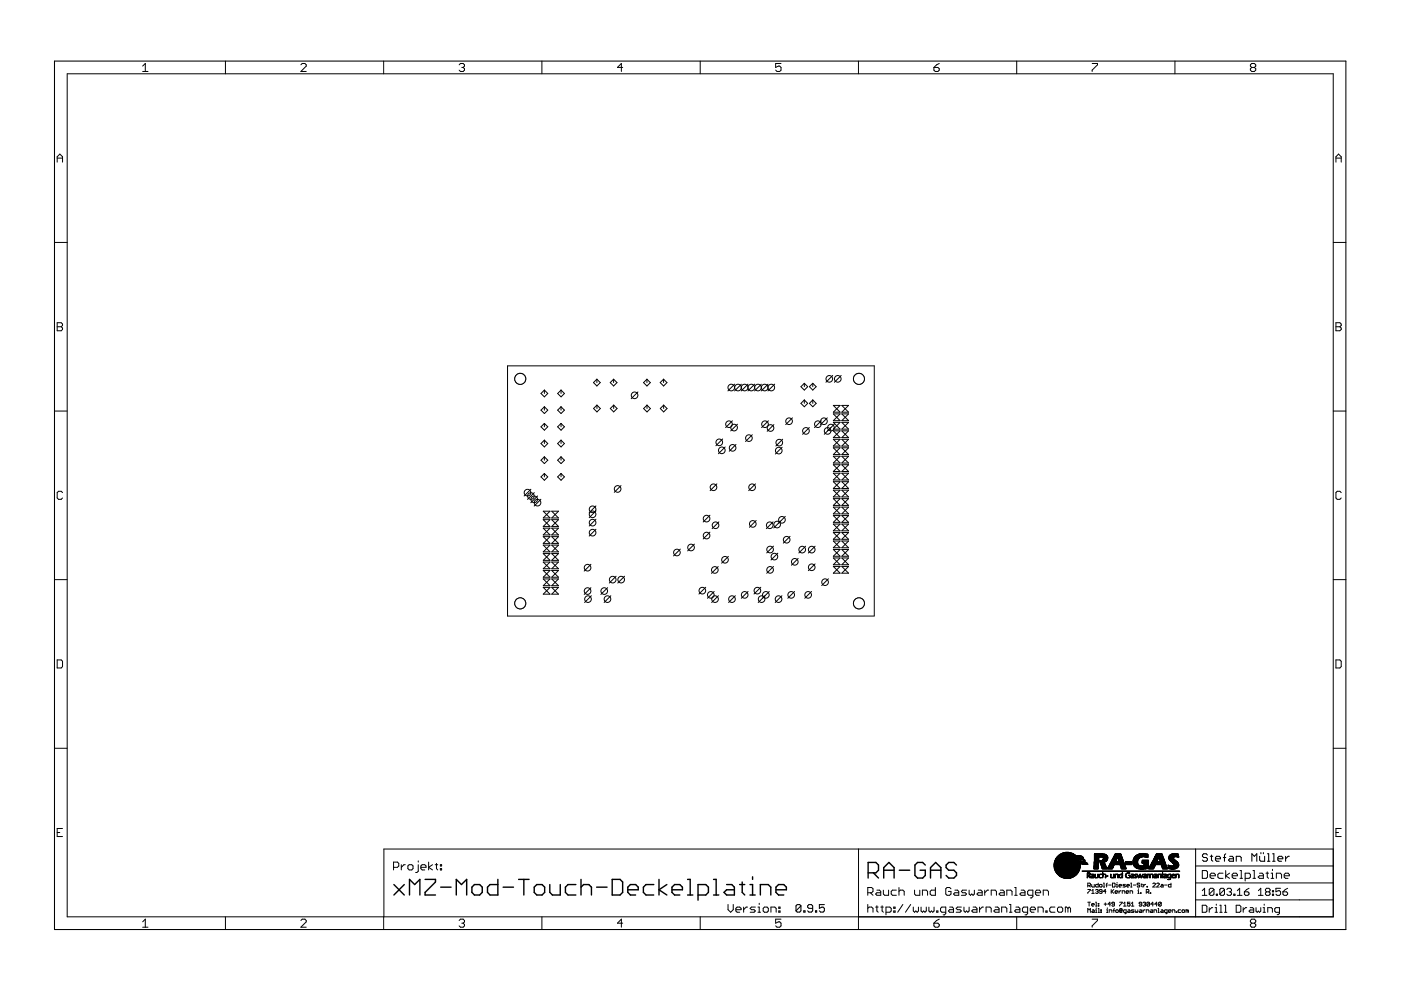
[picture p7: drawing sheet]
<svg xmlns="http://www.w3.org/2000/svg" width="420mm" height="297mm" viewBox="0 0 420 297" stroke-linecap="round" stroke-linejoin="round" font-family="sans-serif">
<g fill="none" stroke="#000" stroke-width=".3">
<path d="M262.2 184.6v-74.9h-110v75h110"/>
<circle cx="156" cy="180.8" r="1.65"/>
</g>
<circle cx="156" cy="180.8" r="1.65" fill="#fff"/>
<g fill="none" stroke="#000" stroke-width=".3">
<circle cx="156" cy="113.6" r="1.65"/>
<circle cx="156" cy="180.8" r="1.65"/>
</g>
<circle cx="156" cy="113.6" r="1.65" fill="#fff"/>
<g fill="none" stroke="#000" stroke-width=".3">
<circle cx="156" cy="113.6" r="1.65"/>
<circle cx="257.6" cy="113.6" r="1.65"/>
</g>
<circle cx="257.6" cy="113.6" r="1.65" fill="#fff"/>
<g fill="none" stroke="#000" stroke-width=".3">
<circle cx="257.6" cy="113.6" r="1.65"/>
<circle cx="257.6" cy="180.8" r="1.65"/>
</g>
<circle cx="257.6" cy="180.8" r="1.65" fill="#fff"/>
<g fill="none" stroke="#000" stroke-width=".3">
<path d="M42.8 19.8l.8-.8v2.4M67.6 18.3v3.8M90.2 19.4l.4-.4h.8l.4 .4v.4l-1.6 1.6h1.6M115.1 18.3v3.8M137.7 19.4l.4-.4h.8l.4 .4v.4l-.4 .4M162.5 18.3v3.8M210 18.3v3.8M234.2 19h-1.6v1.2l.8-.4h.4l.4 .4v.8l-.4 .4h-.8l-.4-.4M257.5 18.3v3.8M281.7 19l-.8 .4-.8 .8M304.9 18.3v3.8M327.5 19h1.6v.4l-1.6 1.6v.4"/>
<path d="M352.4 18.3v3.8M20.2 22.1h379.6v252.7h-379.6zM42.8 21.4h1.6M138.5 20.2h.4M138.9 20.2l.4 .4v.4l-.4 .4h-.8l-.4-.4M186.8 20.2h-1.6l1.2-1.2v2.4M280.1 20.2h1.2l.4 .4v.4l-.4 .4h-.8l-.4-.4zM375.4 20.2l-.4 .4v.4l.4 .4h.8l.4-.4v-.4l-.4-.4M375.4 20.2l-.4-.4v-.4l.4-.4h.8l.4 .4v.4l-.4 .4M375.4 20.2h.8M17.1 48.6v-1.6l.8-.8 .9 .8v1.6M17.1 47.4h1.7"/>
<path d="M400.6 47.4h1.6M400.6 48.6v-1.6l.8-.8 .8 .8v1.6M16.3 72.7h3.9M399.8 72.7h3.8M17.1 96.7h1.3l.4 .4v.4l-.4 .4 .4 .4v.4l-.4 .4h-1.3zM17.1 97.9h1.3M400.6 96.7h1.2l.4 .4v.4l-.4 .4 .4 .4v.4l-.4 .4h-1.2zM400.6 97.9h1.2M163.3 116.9v1M163.3 116.9l1 1-1 1.1-1.1-1.1zM168.3 116.9v1M168.3 116.9l1 1-1 1.1-1.1-1.1z"/>
<path d="M178 114.7l1-1 1 1-1 1zM179 113.7v1M184 113.7v1M184 113.7l1 1-1 1-1-1zM191.3 117.5l-2 2M193 114.7l1-1 1 1-1 1zM194 113.7v1M198 114.7l1-1 1 1-1 1zM199 113.7v1M220.3 115.1l-2 2.1M222.3 115.1l-2 2.1M224.3 115.1l-2 2.1"/>
<path d="M226.3 115.1l-2 2.1M228.3 115.1l-2 2.1M230.3 115.1l-2 2.1M232.3 115.1l-2 2.1M240.2 115.9l1-1 1 1-1 1zM241.2 114.9v1M241.2 119.9v1M241.2 119.9l1 1-1 1-1-1zM243.8 114.9v1M243.8 119.9v1M243.8 114.9l1 1-1 1-1.1-1zM249.7 112.5l-2 2.1"/>
<path d="M252.3 112.5l-2.1 2.1M16.3 123.2h3.9M162.2 127.9l1.1-1 1 1-1 1zM163.3 121.9v1M163.3 126.9v1M163.3 131.9v1M163.3 136.9v1M163.3 136.9l1 1-1 1.1-1.1-1.1zM163.3 131.9l1 1-1 1.1-1.1-1.1zM163.3 121.9l1 1-1 1.1-1.1-1.1zM167.2 122.9l1.1-1 1 1-1 1.1zM168.3 136.9l1 1-1 1.1-1.1-1.1z"/>
<path d="M168.3 121.9v1M168.3 126.9v1M168.3 131.9v1M168.3 136.9v1M168.3 131.9l1 1-1 1.1-1.1-1.1zM168.3 126.9l1 1-1 1-1.1-1zM179 121.4v1M179 121.4l1 1-1 1.1-1-1.1zM184 121.4v1M184 121.4l1.1 1-1.1 1.1-1-1.1zM193 122.4l1-1 1.1 1-1.1 1.1zM194 121.4v1"/>
<path d="M199 121.4v1M199 121.4l1 1-1 1.1-1-1.1zM216.7 131.6l-2 2M217.5 134l-2 2M219.6 126.1l-2 2.1M220.7 133.2l-2 2.1M221.2 127.1l-2.1 2.1M225.6 130.3l-2 2M230.4 126.1l-2 2.1M232.1 127.3l-2 2M234.6 134l-2.1 2.1M234.7 131.7l-2 2"/>
<path d="M237.7 125.2l-2.1 2.1M242.7 128.1l-2 2.1M242.7 120.9l1.1-1 1 1-1 1zM246.3 126.1l-2 2.1M248.1 125.2l-2 2.1M249.2 128.1l-2 2.1M249.9 121.5h2l-2 2h2zM249.9 124.1h2l-2 2h2zM249.9 126.6h2l-2 2h2zM249.9 129.1h2l-2 2.1h2zM249.9 131.7h2l-2 2h2zM249.9 134.2h2l-2 2h2z"/>
<path d="M249.9 136.8h2l-2 2h2zM249.9 139.3h2l-2 2h2zM250.2 127.1l-2 2.1M252.5 121.5h2l-2 2h2zM252.5 124.1l2 2h-2l2-2zM252.5 126.6l2 2h-2l2-2zM252.5 129.1l2 2.1h-2l2-2.1zM252.5 131.7l2 2h-2l2-2zM252.5 134.2l2 2h-2l2-2zM252.5 136.8l2 2h-2l2-2zM252.5 139.3l2 2h-2l2-2zM399.8 123.2h3.8"/>
<path d="M18.8 147.7l-.4-.4h-.9l-.4 .4v1.6l.4 .4h.9l.4-.4M159.2 146.6l-2 2.1M160.2 147.7l-2 2M161.2 148.7l-2 2M162.2 149.6l-2 2.1M162.2 142.9l1.1-1 1 1-1 1.1zM162.9 153.2h2.1l-2.1 2.1h2.1zM162.9 155.8h2.1l-2.1 2h2.1zM162.9 158.3h2.1l-2.1 2h2.1zM163.3 141.9v1M165.5 153.2h2l-2 2.1h2zM165.5 155.8l2 2h-2l2-2z"/>
<path d="M165.5 158.3l2 2h-2l2-2zM168.3 141.9v1M168.3 141.9l1 1-1 1.1-1.1-1.1zM178.7 151.6l-2 2.1M178.7 153.1l-2 2.1M178.7 155.6l-2 2.1M178.7 158.6l-2 2.1M186.2 145.5l-2 2.1M212.9 159.5l-2 2M212.9 154.4l-2 2.1M215 145l-2 2.1M215.6 156.4l-2 2.1"/>
<path d="M226.6 145l-2.1 2.1M226.8 156l-2.1 2.1M231.9 156.4l-2.1 2.1M234.1 156.2l-2 2M235.5 154.8l-2 2M249.9 141.8h2l-2 2.1h2zM249.9 144.4h2l-2 2h2zM249.9 146.9h2l-2 2h2zM249.9 149.5h2l-2 2h2zM249.9 152h2l-2 2h2zM249.9 154.5h2l-2 2.1h2zM249.9 157.1h2l-2 2h2z"/>
<path d="M249.9 159.6h2l-2 2h2zM252.5 141.8l2 2.1h-2l2-2.1zM252.5 144.4l2 2h-2l2-2zM252.5 146.9l2 2h-2l2-2zM252.5 149.5l2 2h-2l2-2zM252.5 152l2 2h-2l2-2zM252.5 154.5l2 2.1h-2l2-2.1zM252.5 157.1l2 2h-2l2-2zM252.5 159.6l2 2h-2l2-2zM402.2 147.7l-.4-.4h-.8l-.4 .4v1.6l.4 .4h.8l.4-.4M16.3 173.7h3.9M162.9 160.8h2.1l-2.1 2.1h2.1z"/>
<path d="M162.9 163.4h2.1l-2.1 2h2.1zM162.9 165.9h2.1l-2.1 2.1h2.1zM162.9 168.5h2.1l-2.1 2h2.1zM162.9 171h2.1l-2.1 2h2.1zM162.9 173.5h2.1l-2.1 2.1h2.1zM162.9 176.1h2.1l-2.1 2h2.1zM165.5 160.8l2 2.1h-2l2-2.1zM165.5 163.4l2 2h-2l2-2zM165.5 165.9l2 2.1h-2l2-2.1zM165.5 168.5h2l-2 2h2zM165.5 171h2l-2 2h2zM165.5 173.5h2l-2 2.1h2z"/>
<path d="M165.5 176.1h2l-2 2h2zM177.2 176.1l-2 2.1M177.2 169.1l-2 2.1M177.4 178.6l-2.1 2M182.2 176.1l-2 2.1M183.2 178.6l-2 2M184.8 172.7l-2.1 2.1M187.3 172.7l-2 2.1M204 164.6l-2 2M208.3 163.1l-2.1 2M211.6 176l-2 2.1M214.2 177.3l-2 2"/>
<path d="M215.4 169.8l-2 2.1M215.5 178.6l-2.1 2M218.4 166.8l-2 2M220.5 178.6l-2 2M224.3 177.3l-2 2M228.2 176l-2.1 2.1M230.7 177.3l-3.3 3.3M232 163.7l-2.1 2M232 169.8l-2.1 2M233.3 165.8l-2.1 2.1M234.5 178.6l-2 2M236.9 160.8l-2 2"/>
<path d="M238.3 177.3l-2 2M239.4 167.4l-2.1 2M241.6 163.7l-2 2.1M243.4 177.3l-2.1 2M244.5 169l-2.1 2M244.5 163.7l-2.1 2.1M248.5 173.5l-2.1 2M249.9 162.2h2l-2 2h2zM249.9 164.7h2l-2 2h2zM249.9 167.2h2l-2 2.1h2zM249.9 169.8h2l-2 2h2zM252.5 162.2l2 2h-2l2-2z"/>
<path d="M252.5 164.7l2 2h-2l2-2zM252.5 167.2l2 2.1h-2l2-2.1zM252.5 169.8l2 2h-2l2-2zM399.8 173.7h3.8M17.1 197.8h1.3l.4 .4v1.6l-.4 .4h-1.3zM400.6 197.8h1.2l.4 .4v1.6l-.4 .4h-1.2zM16.3 224.3h3.9M399.8 224.3h3.8M17.1 249.5h.8M18.8 248.3h-1.7v2.4h1.7M118 260h1.2l.4-.4v-.8l-.4-.4h-1.2v2.4M120.4 259.2v1.6"/>
<path d="M121.5 259.2h-.4l-.7 .8M122.7 259.2h.8l.4 .4v.7l-.4 .5h-.8l-.4-.5v-.7zM125.4 259.2v1.9l-.4 .4h-.3M125.4 258v.4M126.2 260h1.6v-.4l-.4-.4h-.8l-.4 .4v.7l.4 .5h.8M128.5 258.4v2.4M129.7 259.2l-1.2 .8 1.2 .8M130.5 259.2h.8M130.9 258.8v1.5l.4 .5M132.1 259.2h.3v.4h-.3zM257.5 254.5v24.1M316.1 259.2l7 .1z"/>
<path d="M316.1 259h5.1zM316.1 259h5.1M316.1 259.8l6.2 .1zM316.1 259.7l6.3 .1zM316.1 259.6l6.5 .1zM316.1 259.5l6.6 .1zM316.1 259.5l6.7 .1zM316.1 259.4l6.8 .1zM316.1 259.3l6.9 .1zM316.1 259.2l7.1 .1zM316.1 259.1l7.2 .1zM316.1 259l7.3 .1z"/>
<path d="M316.1 258.9l4.9 .1zM316.1 259.6h6.6M316.1 259.7h6.5M316.1 259.5h6.7M316.1 259.1h7.2M316.1 259.1h7.3M316.1 258.9h4.9M316.2 259.9l5.7 .1zM316.2 259.9h5.9zM316.2 258.8l4.6 .1zM316.2 258.6l5.9 .1zM316.2 258.6l6.1 .1z"/>
<path d="M316.2 258.5l6.2 .1zM316.2 258.8h4.6M316.2 258.7h5.9M316.2 258.6h6.1M316.2 258.5h6.2M316.2 258.7l5.6 .1zM316.2 258.8h5.6M316.3 258.4l6.3 .1zM316.3 258.3l6.3 .1zM316.3 258.3h6.5zM316.3 258.2l6.6 .1zM316.3 258.5h6.3"/>
<path d="M316.3 258.4h6.3M316.3 258.3h6.5M316.3 258.2h6.6M316.3 258.1l6.7 .1zM316.3 258l6.8 .1zM316.3 258h6.9zM316.3 258.1h6.7M316.3 258.1h6.8M316.3 258h6.9M316.4 257.9l5.3 .1zM316.4 257.8l5 .1zM316.4 257.9h5.3"/>
<path d="M316.4 257.9h5M316.5 257.7l5.2 .1zM316.5 257.7h5.5zM316.5 257.8h5.2M316.5 257.7h5.5M316.5 257.6l5.8 .1zM316.5 257.5l5.9 .1zM316.5 257.6h5.8M316.5 257.5h5.9M316.6 257.4l6 .1zM316.6 257.3l6.1 .1zM316.6 257.5h6"/>
<path d="M316.6 257.4h6.1M316.7 257.2l6.3 .1zM316.7 257.2h6.3M316.7 257.3l6.1 .1zM316.7 257.3h6.1M316.8 257.1l6.2 .1zM316.8 257.2h6.2M316.8 257l6.3 .1zM316.8 257.1h6.3M316.9 257h6.3zM316.9 256.9l6.5 .1zM316.9 257h6.3"/>
<path d="M316.9 256.9h6.5M317 256.8l7.8 .1zM317 256.9h7.8M317.1 256.7l7.5 .1zM317.1 256.8h7.5M317.2 256.7l7.4 .1zM317.2 256.7h7.4M317.2 256.6l5.7 .1zM317.2 256.6h5.7M317.3 256.5l5.5 .1zM317.3 256.6h5.5M317.4 256.4l5.2 .1z"/>
<path d="M317.4 256.5h5.2M317.5 256.3l5.1 .1zM317.5 256.4h5.1M317.5 256.3l5 .1zM317.5 256.3h5M317.7 256.2l4.7 .1zM317.7 256.2h4.7M317.8 256.1l4.5 .1zM317.8 256.2h4.5M317.8 256.1h4.4zM317.8 256.1h4.4M318 256l4 .1z"/>
<path d="M318 256h4M318.2 255.9l3.8 .1zM318.2 255.9h3.8M318.3 255.8l3.5 .1zM318.3 255.9h3.5M318.5 255.8h3.2zM318.5 255.8h3.2M318.6 255.7l2.8 .1zM318.6 255.7h2.8M318.8 255.6l2.4 .1zM318.8 255.6h2.4M319.2 255.5l1.8 .1z"/>
<path d="M319.5 255.4l1 .1zM322 259h1.5zM322 257.9l1.3 .1zM322.1 259.9l-5.9 .1M322.3 258.9l1.3 .1zM322.3 257.8l1.1 .1zM322.4 259.8h-6.3M322.4 258.8l1.4 .1zM322.6 259.9l1.3 .1zM322.6 258.7l1.6 .1zM322.6 257.7l1.1 .1zM322.6 257.7h2.7z"/>
<path d="M322.6 257.7h2.7M322.7 259.9h1.3zM322.7 258.6l3.3 .1zM322.7 258.7h3.3M322.8 258.6l3.1 .1zM322.8 257.6l2.4 .1zM322.8 258.6h3.1M322.8 257.6h2.4M322.9 259.8l1 .1zM322.9 257.5l2.2 .1zM322.9 257.5h2.2M322.9 258.5l2.9 .1z"/>
<path d="M322.9 258.5h2.9M323 259.7l.9 .1zM323 257.4l1.9 .1zM323 256.6l1.4 .1zM323 259.4h-6.9M323.1 259.6l.9 .1zM323.1 258.4l2.6 .1zM323.1 258.5h2.6M323.2 258.3l2.3 .1zM323.2 257.3l1.7 .1zM323.2 258.4h2.3M323.2 259.2l-7.1 .1"/>
<path d="M323.2 259.5l.8 .1zM323.2 256.5l1.1 .1zM323.3 259.5l.6 .1zM323.3 258.3h2.1zM323.3 257.3l1.3 .1zM323.3 258.3h2.1M323.3 258.2l1.9 .1zM323.4 259.4l.6 .1zM323.4 257.3h.1M323.4 256.4l.6 .1zM323.5 259.3l.5 .1zM323.5 258.1l.3 .1z"/>
<path d="M323.6 259.2l.4 .1zM323.6 257.1l.2 .1zM323.6 259.2l.3 .1zM323.6 258l.2 .1zM323.6 257.2l.8 .1zM323.8 259.1l.2 .1zM323.9 258.1l1 .1zM323.9 258h.3zM324 259l.3 .1zM324.4 259h1.4zM324.5 257h.1M324.6 257.1l.3 .1z"/>
<path d="M324.6 257h.2zM324.8 257.1h.1M324.9 258h.6zM325.1 257.7l.2 .1zM325.2 257.8l.1 .1zM325.3 258h.1M325.7 258.7l.4 .1zM325.9 258.9h.1M326 259h.1M326.1 259h.1zM326.1 259l.2 .1zM328.1 259.9l1.3 .1z"/>
<path d="M328.1 259.9h1.3zM328.1 259.8l1.3 .1zM328.1 259.7l1.3 .1zM328.1 259.6l1.3 .1zM328.1 259.5l1.3 .1zM328.1 259.4l1.3 .1zM328.1 259.3l1.3 .1zM328.1 259.2l1.3 .1zM328.1 259.1l1.3 .1zM328.1 259l1.3 .1zM328.1 259h1.3zM328.1 258.9l1.3 .1z"/>
<path d="M328.1 258.8l1.3 .1zM328.1 258.7l1.3 .1zM328.1 258.6l1.3 .1zM328.1 258.5l1.3 .1zM328.1 258.4l1.3 .1zM328.1 258.3l1.3 .1zM328.1 258.3h1.3zM328.2 258.2l1.2 .1zM328.2 258.1l1.2 .1zM328.2 258l1.2 .1zM328.2 258h1.2zM328.2 257.9l1.3 .1z"/>
<path d="M328.2 257.8l1.3 .1zM328.2 257.7l1.3 .1zM328.2 257.7h1.3zM328.2 257.6l1.3 .1zM328.2 257.5l1.3 .1zM328.2 257.4l1.3 .1zM328.2 257.3l1.3 .1zM328.2 257.2l1.3 .1zM328.2 257.1l1.3 .1zM328.2 257l1.3 .1zM328.2 257h1.3zM328.2 256.9l1.3 .1z"/>
<path d="M328.2 256.8l4 .1zM328.2 256.7l4 .1zM328.2 256.6l3.9 .1zM328.2 256.5l3.9 .1zM328.2 256.4l3.8 .1zM328.2 256.3l3.7 .1zM328.2 256.2l3.6 .1zM328.2 256.1l3.5 .1zM328.2 256.1h3.4zM328.2 256l3.1 .1zM328.2 256.9h4M328.2 256.8h4"/>
<path d="M328.2 256.7h4M328.2 256.6h3.9M328.2 256.5h3.8M328.2 256.4h3.7M328.2 256.3h3.7M328.2 256.2h3.6M328.2 256.2h3.5M328.2 256.1h3.4M328.2 256h3.1M328.3 255.9l2.5 .1zM328.3 255.9h2.5M329.7 258.1l2 .1z"/>
<path d="M329.7 258l2.2 .1zM329.7 258h2.2zM329.7 258.1h2.2M329.7 258h2.2M329.8 258.3h1.7zM329.8 258.2l1.8 .1zM329.9 258.5l1.3 .1zM329.9 258.4l1.3 .1zM329.9 258.3l1.4 .1zM329.9 258.6l1.4 .1zM330 258.7l1.3 .1zM330 258.9l1.3 .1z"/>
<path d="M330 258.8l1.3 .1zM330.1 259.1l1.4 .1zM330.1 259l1.3 .1zM330.1 259h1.3zM330.2 259.2l1.3 .1zM330.2 259.3l1.4 .1zM330.2 259.2l1.4 .1zM330.3 259.5l1.3 .1zM330.3 259.4l1.3 .1zM330.3 259.8l1.5 .1zM330.3 259.7l1.4 .1zM330.3 259.6l1.4 .1z"/>
<path d="M330.3 257.9l1.7 .1zM330.4 259.9l1.5 .1zM330.4 259.9h1.4zM330.6 256.9l1.7 .1zM330.6 257.8l1.4 .1zM330.6 257.7l1.5 .1zM330.7 257.7h1.4zM330.7 257h1.6zM330.8 257.6l1.4 .1zM330.8 257.5l1.4 .1zM330.8 257l1.5 .1zM330.9 257.4l1.3 .1z"/>
<path d="M330.9 257.3l1.3 .1zM330.9 257.2l1.3 .1zM330.9 257.1l1.3 .1zM332.3 259.9l1.5 .1zM332.3 259.9h1.5zM332.4 259.8l1.4 .1zM332.5 259.7l1.4 .1zM332.5 259.6l1.4 .1zM332.5 259.5l1.5 .1zM332.6 259.4l1.5 .1zM332.6 259.3l1.5 .1zM332.7 259.2l1.5 .1z"/>
<path d="M332.8 259.1l4.5 .1zM332.8 259l4.5 .1zM332.8 259.1h4.5M332.8 258.9l4.4 .1zM332.8 258.9h4.4M332.9 259h4.4zM332.9 259h4.4M332.9 258.8l4.3 .1zM332.9 258.8h4.3M333 258.7l4.1 .1zM333 258.6l4.1 .1zM333 258.8h4.1"/>
<path d="M333 258.7h4.1M333.1 258.5l4 .1zM333.1 258.5h4M333.1 258.6l4 .1zM333.1 258.6h4M333.2 258.4l3.9 .1zM333.2 258.3l3.8 .1zM333.2 258.5h3.9M333.2 258.4h3.8M333.2 258.3h3.8zM333.2 258.2l3.8 .1zM333.2 258.3h3.8"/>
<path d="M333.2 258.2h3.8M333.3 258.1l1.3 .1zM333.3 258l1.4 .1zM333.4 258h1.3zM333.4 257.9l1.4 .1zM333.5 257.8l1.3 .1zM333.5 257.7l1.3 .1zM333.5 257.7h1.4zM333.5 257.6l1.4 .1zM333.6 257.5l1.3 .1zM333.6 257.4l1.3 .1zM333.7 257.3l1.3 .1z"/>
<path d="M333.8 257.2l1.3 .1zM333.8 257.3l1.2 .1zM333.8 257.1l1.3 .1zM333.8 257l1.4 .1zM333.9 257h1.3zM333.9 256.9l2.6 .1zM333.9 256.9h2.6M334 256.8l2.4 .1zM334 256.7l2.4 .1zM334 256.9h2.4M334 256.8h2.4M334.1 256.7l2.3 .1z"/>
<path d="M334.1 256.6l2.3 .1zM334.1 256.7h2.3M334.1 256.6h2.3M334.2 256.5l2.2 .1zM334.2 256.4l2.1 .1zM334.2 256.6h2.2M334.2 256.5h2.1M334.2 256.3l2.1 .1zM334.2 256.4h2.1M334.2 256.3h2.1M334.3 256.2l1.9 .1zM334.3 256.1l1.9 .1z"/>
<path d="M334.4 256.1h1.8zM334.4 256l1.7 .1zM334.5 255.9l1.6 .1zM335.2 257h1.3zM335.3 257.2l1.3 .1zM335.3 257.1l1.3 .1zM335.3 257l1.2 .1zM335.4 257.4l1.3 .1zM335.4 257.3l1.3 .1zM335.4 257.3l1.2 .1zM335.4 257.7h1.4zM335.4 257.6l1.4 .1z"/>
<path d="M335.4 257.5l1.3 .1zM335.5 257.9l1.3 .1zM335.5 257.8l1.3 .1zM335.5 257.7l1.3 .1zM335.6 258.1l1.3 .1zM335.6 258l1.3 .1zM335.6 258h1.3zM335.9 259.2l1.5 .1zM336 259.5l1.4 .1zM336 259.4l1.4 .1zM336 259.3l1.4 .1zM336.1 259.7l1.4 .1z"/>
<path d="M336.1 259.6l1.4 .1zM336.1 259.5l1.4 .1zM336.1 259.9l1.5 .1zM336.1 259.9h1.5zM336.1 259.8l1.5 .1zM337.7 259.1l1.8 .1zM337.7 259l1.8 .1zM337.7 259h1.8zM337.7 258.9l1.8 .1zM337.7 258.8l1.8 .1zM337.7 258.7l1.8 .1zM337.7 258.6l1.8 .1z"/>
<path d="M337.7 258.5l1.8 .1zM337.7 258.4l1.8 .1zM337.7 258.3l1.8 .1zM337.7 258.3h1.8zM339.8 258.8l1.4 .1zM339.8 258.7l1.4 .1zM339.8 258.6l1.4 .1zM339.8 258.1l1.4 .1zM339.8 258l1.4 .1zM339.8 258h1.4zM339.8 257.9l1.4 .1zM339.8 257.8l1.4 .1z"/>
<path d="M339.8 258.5l1.4 .1zM339.8 258.4l1.4 .1zM339.8 258.3l1.4 .1zM339.8 258.3h1.4zM339.8 258.2l1.4 .1zM339.9 259.1l1.5 .1zM339.9 259l1.4 .1zM339.9 259h1.4zM339.9 258.9l1.3 .1zM339.9 257.7l1.4 .1zM339.9 257.7h1.4zM339.9 257.6l1.5 .1z"/>
<path d="M339.9 257.5l1.5 .1zM339.9 259.2l1.6 .1zM339.9 257.4l1.6 .1zM339.9 257.3l1.6 .1zM340 259.4l1.8 .1zM340 259.3l1.6 .1zM340 257.3l1.6 .1zM340 257.2l1.7 .1zM340.1 259.5l4.3 .1zM340.1 257.1l1.7 .1zM340.1 259.6h4.3M340.1 259.5l1.8 .1z"/>
<path d="M340.1 257l1.8 .1zM340.2 259.6l4.2 .1zM340.2 257h1.8zM340.2 256.9l2 .1zM340.2 259.7h4.2M340.2 256.9h2M340.3 259.7l4.1 .1zM340.3 256.8l2.3 .1zM340.3 259.8h4.1M340.3 256.9h2.3M340.3 256.7l4 .1zM340.3 256.8h4"/>
<path d="M340.3 259.8l4.1 .1zM340.4 259.9h4zM340.4 256.7l3.9 .1zM340.4 259.9h4M340.4 256.7h3.9M340.5 259.9l3.9 .1zM340.5 256.6l3.8 .1zM340.5 256.6h3.8M340.6 256.5l3.7 .1zM340.6 256.6h3.7M340.6 256.4l3.7 .1zM340.6 256.5h3.7"/>
<path d="M340.7 256.3l3.6 .1zM340.7 256.4h3.6M340.9 256.3l3.4 .1zM340.9 256.3h3.4M341 256.2l3.3 .1zM341 256.2h3.3M341.1 256.1l3.2 .1zM341.1 256.2h3.2M341.3 256.1h3zM341.3 256.1h3M341.5 256l2.7 .1zM341.5 256h2.7"/>
<path d="M341.8 255.9l2 .1zM342.4 255.8l.5 .1zM342.5 258.6l1.9 .1zM342.5 258.5l1.9 .1zM342.5 258.4l1.9 .1zM342.5 258.3l1.9 .1zM342.5 258.3h1.9zM342.5 258.2l1.9 .1zM342.5 258.1l1.9 .1zM342.5 258l1.9 .1zM342.5 258h1.9zM342.5 257.9l1.9 .1z"/>
<path d="M342.5 257.8l1.9 .1zM342.9 259.5l1.5 .1zM343.1 259.4l1.3 .1zM343.1 259.3l1.3 .1zM343.1 259.2l1.3 .1zM343.1 259.1l1.3 .1zM343.1 259l1.3 .1zM343.1 259h1.3zM343.1 258.9l1.3 .1zM343.1 258.8l1.3 .1zM343.1 258.7l1.3 .1zM343.2 256.8l1.1 .1z"/>
<path d="M343.7 256.9l.6 .1zM344.1 257h.2zM344.7 259.9l1.5 .1zM344.7 259.9h1.5zM344.7 259.8l1.6 .1zM344.8 259.7l1.5 .1zM344.8 259.6l1.6 .1zM344.9 259.5l1.5 .1zM345 259.4l1.4 .1zM345 259.3l1.4 .1zM345.1 259.2l1.4 .1zM345.1 259.1l4.5 .1z"/>
<path d="M345.1 259.1h4.5M345.2 259l4.4 .1zM345.2 259h4.4zM345.2 259.1h4.4M345.2 259h4.4M345.3 258.9l4.2 .1zM345.3 258.8l4.2 .1zM345.3 258.9h4.2M345.3 258.8h4.2M345.4 258.7l4.1 .1zM345.4 258.6l4.1 .1zM345.4 258.8h4.1"/>
<path d="M345.4 258.7h4.1M345.4 258.5l4 .1zM345.4 258.5h4M345.4 258.6h4.1M345.5 258.4l3.9 .1zM345.5 258.3l3.9 .1zM345.5 258.5h3.9M345.5 258.4h3.9M345.6 258.3h3.7zM345.6 258.2l3.7 .1zM345.6 258.3h3.7M345.6 258.2h3.7"/>
<path d="M345.7 258.1l1.3 .1zM345.7 258l1.3 .1zM345.7 258h1.3zM345.8 257.9l1.3 .1zM345.8 257.8l1.3 .1zM345.9 257.7l1.3 .1zM345.9 257.7h1.3zM345.9 257.6l1.4 .1zM345.9 257.5l1.4 .1zM346 257.4l1.3 .1zM346 257.3l1.3 .1zM346.1 257.3l1.2 .1z"/>
<path d="M346.1 257.2l1.3 .1zM346.2 257.1l1.2 .1zM346.2 257l1.3 .1zM346.3 257h1.2zM346.3 256.9l2.5 .1zM346.3 256.9h2.5M346.3 256.8l2.5 .1zM346.3 256.7l2.5 .1zM346.3 256.8h2.5M346.4 256.7l2.4 .1zM346.4 256.6l2.3 .1zM346.4 256.7h2.4"/>
<path d="M346.4 256.6h2.3M346.5 256.5l2.2 .1zM346.5 256.4l2.2 .1zM346.5 256.6h2.2M346.5 256.5h2.2M346.6 256.3l2 .1zM346.6 256.4h2M346.6 256.3h2M346.6 256.2l2 .1zM346.6 256.1l2 .1zM346.7 256.1h1.9zM346.7 256l1.9 .1z"/>
<path d="M346.8 255.9l1.7 .1zM347.6 257h1.3zM347.6 257.2l1.4 .1zM347.6 257.1l1.4 .1zM347.6 257l1.3 .1zM347.7 257.4l1.3 .1zM347.7 257.3l1.3 .1zM347.8 257.7h1.3zM347.8 257.6l1.3 .1zM347.8 257.5l1.3 .1zM347.9 257.9l1.3 .1zM347.9 257.8l1.3 .1z"/>
<path d="M347.9 257.7l1.3 .1zM347.9 258l1.3 .1zM347.9 258h1.3zM348 258.1l1.3 .1zM348.3 259.2l1.4 .1zM348.3 259.5l1.5 .1zM348.3 259.4l1.5 .1zM348.3 259.3l1.5 .1zM348.4 259.7l1.4 .1zM348.4 259.6l1.4 .1zM348.4 259.5l1.4 .1zM348.5 259.9l1.5 .1z"/>
<path d="M348.5 259.9h1.4zM348.5 259.8l1.4 .1zM350.3 259.6l3.1 .1zM350.3 259.5l3.1 .1zM350.3 259.5l.8 .1zM350.3 259.4l.5 .1zM350.3 259.3l.2 .1zM350.3 259.3h.1M350.3 259.6h3.1M350.3 259.7h3.1M350.4 259.9l2.8 .1zM350.4 259.9h2.9z"/>
<path d="M350.4 259.8l3 .1zM350.4 259.7l3 .1zM350.4 259.8h3M350.5 257.4l1.6 .1zM350.5 257.3l1.5 .1zM350.5 257.2l1.4 .1zM350.5 257.1l1.4 .1zM350.5 257l1.4 .1zM350.5 257h1.5zM350.5 256.9l1.6 .1zM350.5 256.8l1.8 .1zM350.5 256.7l3 .1z"/>
<path d="M350.5 256.8h3M350.6 257.6l1.6 .1zM350.6 257.5l1.5 .1zM350.6 256.5l2.8 .1zM350.6 256.6h2.8M350.6 256.7l2.9 .1zM350.6 256.6l2.9 .1zM350.6 256.7h2.9M350.6 256.6h2.9M350.7 257.7h1.6zM350.7 256.4l2.7 .1zM350.7 256.5h2.7"/>
<path d="M350.8 257.7l1.6 .1zM350.8 257.8l1.7 .1zM350.8 256.3l2.6 .1zM350.8 256.4h2.6M350.8 256.3h2.6M350.9 257.9l1.7 .1zM350.9 258h1.8zM350.9 256.2l2.5 .1zM350.9 256.2h2.5M351 256.1l2.4 .1zM351 256.2h2.4M351 258l1.7 .1z"/>
<path d="M351.1 258.1l1.8 .1zM351.2 258.2l1.8 .1zM351.2 256.1h2.2zM351.2 256.1h2.2M351.2 258.3h1.8zM351.3 256l2.1 .1zM351.3 256h2.1M351.4 258.3l1.7 .1zM351.5 258.4l1.7 .1zM351.5 255.9l1.7 .1zM351.5 258.5l1.8 .1zM351.6 258.6l1.7 .1z"/>
<path d="M351.7 258.6l1.7 .1zM351.8 259.5l1.7 .1zM351.8 258.7l1.6 .1zM351.9 258.8l1.5 .1zM352 259.4l1.5 .1zM352 259h1.5zM352 258.9l1.4 .1zM352 255.8l.5 .1zM352.1 259.3l1.4 .1zM352.1 259.2l1.4 .1zM352.1 259.1l1.4 .1zM352.1 259l1.4 .1z"/>
<path d="M352.9 256.8l.6 .1zM353.2 256.9l.3 .1zM353.3 259.9l-2.9 .1M353.4 257h.1M358.6 254.5v20.3M358.6 259.6h41.2M399.8 254.5h-284.7v20.3M400.6 249.5h.8M402.2 248.3h-1.6v2.4h1.6M42.8 276.3l.8-.8v2.4M42.8 277.9h1.6M67.6 274.8v3.8"/>
<path d="M90.2 275.9l.4-.4h.8l.4 .4v.4l-1.6 1.6h1.6M115.1 274.8v3.8M132.1 260.3h.3v.5h-.3zM137.7 275.9l.4-.4h.8l.4 .4v.4l-.4 .4M138.5 276.7h.4M138.9 276.7l.4 .4v.4l-.4 .4h-.8l-.4-.4M162.5 274.8v3.8M186.8 276.7h-1.6l1.2-1.2v2.4M210 274.8v3.8M218.3 271.1v1.6l.8 .7 .8-.7v-1.6M220.7 272.7h1.6v-.4l-.5-.4h-.7l-.4 .4v.7l.4 .4h.7M223 271.9v1.5"/>
<path d="M224.2 271.9h-.4l-.8 .8M226.5 271.9h-1.1l-.4 .4 .4 .4h.7l.4 .3-.4 .4h-1.1M227.3 271.9h.4v1.5M227.3 273.4h.8M227.7 270.7v.4M229.3 271.9h.7l.4 .4v.7l-.4 .4h-.7l-.4-.4v-.7zM231.2 273.4v-1.5h1.2l.4 .4v1.1M233.6 271.9h.3v.4h-.3zM233.6 273h.3v.4h-.3zM234.2 275.5h-1.6v1.2l.8-.4h.4l.4 .4v.8l-.4 .4h-.8l-.4-.4M260.2 267.6h1.2l.4-.4v-.8l-.4-.4h-1.2v2.4M260.2 271.1v2.3"/>
<path d="M260.2 272.3l.4-.4h.8l.4 .4v1.1M261 267.6l.8 .8M262.6 271.9h.8M263 266.8h.8l.3 .4v1.2h-1.1l-.4-.4 .4-.4h1.1M263 271.5v1.5l.4 .4M264.1 271.9h.8M264.5 271.5v1.5l.4 .4M264.9 266.8v1.2l.4 .4h1.2v-1.6M265.7 273.4h1.2l.4-.4v-.7l-.4-.4h-1.2v2.3M268 271.9h.4v.4h-.4zM268 273h.4v.4h-.4zM268.8 266.8h-1.1l-.4 .4v.8l.4 .4h1.1"/>
<path d="M269.6 267.2l.4-.4h.8l.4 .4v1.2M269.6 266v2.4M270.8 271.1l-1.6 2.3M273.1 271.1l-1.6 2.3M273.9 271.9v1.1l.4 .4 .4-.4 .4 .4 .3-.4v-1.1M274.3 266.8v1.2l.4 .4h1.1v-1.6M276.2 271.9v1.1l.4 .4 .4-.4 .4 .4 .4-.4v-1.1M276.6 268.4v-1.6h1.2l.4 .4v1.2M278.6 271.9v1.1l.4 .4 .3-.4 .4 .4 .4-.4v-1.1M280.1 276.7h1.2l.4 .4v.4l-.4 .4h-.8l-.4-.4zM280.5 266v2.4h-1.2l-.3-.4v-.8l.3-.4h1.2M280.9 273h.4v.4h-.4z"/>
<path d="M281.7 275.5l-.8 .4-.8 .8M283.6 273.4h-1.1l-.4-.4v-.7l.4-.4h1.1v1.9l-.3 .4h-.4M284.8 271.9h.8l.4 .4v1.1h-1.2l-.4-.4 .4-.3h1.2M285.2 266.4l-.4-.4h-.8l-.4 .4v1.6l.4 .4h.8l.4-.4v-.8h-.8M286.4 266.8h.7l.4 .4v1.2h-1.1l-.4-.4 .4-.4h1.1M288.3 271.9h-1.2l-.4 .4 .4 .4h.8l.4 .3-.4 .4h-1.2M289.1 271.9v1.1l.4 .4 .4-.4 .4 .4 .3-.4v-1.1M289.9 266.8h-1.2l-.4 .4 .4 .4h.8l.4 .4-.4 .4h-1.2M290.6 266.8v1.2l.4 .4 .4-.4 .4 .4 .4-.4v-1.2M291.8 271.9h.8l.4 .4v1.1h-1.2l-.4-.4 .4-.3h1.2M293.4 266.8h.8l.4 .4v1.2h-1.2l-.4-.4 .4-.4h1.2M293.8 271.9v1.5"/>
<path d="M294.9 271.9h-.3l-.8 .8M295.3 266.8v1.6M295.7 273.4v-1.5h1.2l.4 .4v1.1M296.5 266.8h-.4l-.8 .8M297.3 268.4v-1.6h1.2l.3 .4v1.2M298.5 271.9h.7l.4 .4v1.1h-1.1l-.5-.4 .5-.3h1.1M300 266.8h.8l.4 .4v1.2h-1.2l-.4-.4 .4-.4h1.2M300.4 273.4v-1.5h1.2l.3 .4v1.1M301.9 268.4v-1.6h1.2l.4 .4v1.2M302.7 273.4h.8M302.7 271.1h.4v2.3M304.3 266h.4v2.4"/>
<path d="M304.3 268.4h.8M304.7 271.9h.8l.4 .4v1.1h-1.2l-.4-.4 .4-.3h1.2M304.9 274.8v3.8M306.2 266.8h.8l.4 .4v1.2h-1.2l-.3-.4 .3-.4h1.2M308.2 273.4h-1.2l-.4-.4v-.7l.4-.4h1.2v1.9l-.4 .4h-.4M309 272.7h1.5v-.4l-.4-.4h-.7l-.4 .4v.7l.4 .4h.7M309.8 268.4h-1.2l-.4-.4v-.8l.4-.4h1.2v2l-.4 .3h-.4M310.5 267.6h1.6v-.4l-.4-.4h-.8l-.4 .4v.8l.4 .4h.8M311.3 273.4v-1.5h1.2l.4 .4v1.1M312.9 268.4v-1.6h1.1l.4 .4v1.2M313.6 273h.4v.4h-.4zM316.2 260.2l4.5 .1z"/>
<path d="M316.2 260.2h4.3zM316.2 260.1l4.2 .1zM316.2 260l5.4 .1zM316.2 260.3h4.5M316.2 260.2h4.3M316.2 260.1h4.2M316.2 260.1h5.4M316.3 260.5l7.5 .1zM316.3 260.4l7.5 .1zM316.3 260.3l7.6 .1zM316.3 260.4h7.6M316.3 260.5h7.5"/>
<path d="M316.3 260.4h7.5M316.3 260.7l7.4 .1zM316.3 260.7h7.4M316.3 260.6l7.5 .1zM316.3 260.7h7.5M316.3 260.6h7.5M316.4 271.9h-1.2l-.4 .4v.7l.4 .4h1.2M316.4 260.9l7.2 .1zM316.4 260.9h7.2zM316.4 260.8l7.3 .1zM316.4 260.9h7.2M316.4 261h7.2"/>
<path d="M316.4 260.8h7.3M316.5 261.1l7.1 .1zM316.5 261l7.1 .1zM316.5 261.1h7.1M316.5 261h7.1M316.5 261.2l7 .1zM316.5 261.2h7.1zM316.5 261.3h7M316.5 261.2h7.1M316.6 261.3l6.8 .1zM316.6 261.3h6.8M316.7 261.5h6.6z"/>
<path d="M316.7 261.5h6.6M316.7 261.4l6.7 .1zM316.7 261.4h6.7M316.8 261.5l6.5 .1zM316.8 261.6h6.5M316.9 261.7l6.3 .1zM316.9 261.6l6.4 .1zM316.9 261.7h6.3M316.9 261.7h6.4M316.9 261.8l6.2 .1zM316.9 261.8h6.2M317 261.8l6.1 .1z"/>
<path d="M317 261.9h6.1M317.1 261.9l5.9 .1zM317.1 262h5.9M317.1 272.3l.4-.4h.8l.4 .4v.7l-.4 .4h-.8l-.4-.4zM317.2 262l5.8 .1zM317.2 262h5.8M317.2 262.1h5.7zM317.2 262.1h5.7M317.3 262.1l5.5 .1zM317.3 262.2h5.5M317.4 262.2l5.3 .1zM317.4 262.3h5.3"/>
<path d="M317.5 262.3l5.1 .1zM317.5 262.3h5.1M317.5 262.4l5.1 .1zM317.5 262.4h5.1M317.6 262.4l4.8 .1zM317.6 262.5h4.8M317.8 262.5l4.5 .1zM317.8 262.6h4.5M317.9 262.6l4.4 .1zM317.9 262.6h4.4M318 262.7l4.1 .1zM318 262.7h4.1"/>
<path d="M318.1 262.8h3.9zM318.1 262.8h3.9M318.2 262.8l3.7 .1zM318.2 262.9h3.7M318.4 262.9l3.2 .1zM318.4 263h3.2M318.5 263l3 .1zM318.5 263h3M318.8 263.1h2.6zM318.8 263.1h2.6M319 263.1l2.1 .1zM319 263.2h2.1"/>
<path d="M319.4 263.2l1.3 .1zM320.3 272.3l-.4-.4h-.4v1.5M320.3 272.3v1.1M320.3 272.3l.4-.4 .4 .4v1.1M321.8 260.2l2.1 .1zM321.8 260.3h2.1M322.1 260.2h1.8zM322.3 260.1l1.6 .1zM322.4 260l1.6 .1zM324.5 261.1l29.3 .1zM324.5 261.1h29.3M326 263.1h.2z"/>
<path d="M326.1 263.1h.1M326.1 263h.1M326.1 262.8l.1 .1zM326.1 262.8h.1zM326.1 262.7l.1 .1zM326.1 262.6l.1 .1zM326.1 262.5l.1 .1zM326.1 262.4l.1 .1zM326.1 262.3l.1 .1zM326.1 262.2l.1 .1zM326.1 262.1l.1 .1zM326.1 262.1h.1z"/>
<path d="M326.1 262l.1 .1zM326.1 261.9l.1 .1zM326.1 261.8l.1 .1zM326.1 261.7l.8 .1zM326.1 261.6l.7 .1zM326.2 265.5h.6l.2-.6-.8-.2v1.2M326.2 266.6h.8l-.8 1.2M326.2 273.5v-1.2l.4 .4 .4-.4v1.2M326.2 270.4h.8M326.4 262.4l.1 .1zM326.4 262.3l.5 .1zM326.5 262.5l.1 .1z"/>
<path d="M326.5 262.5h.1M326.5 262.7l.2 .1zM326.5 262.6l.2 .1zM326.6 262.8h.2zM326.6 265.5l.4 .4M326.6 270.4v1.2M326.7 262.9l.2 .1zM326.7 262.8l.2 .1zM326.7 263l.2 .1zM326.7 262.2l.2 .1zM326.8 261.8l.2 .1zM326.8 263.1h.2z"/>
<path d="M326.8 262.1l.2 .1zM326.8 262.1h.2zM326.8 262l.2 .1zM326.8 261.9l.2 .1zM327.1 262.8l.1 .1zM327.1 263l.2 .1zM327.1 263h.1M327.1 262.8h.1M327.1 262.7l.2 .1zM327.2 263.1h.6zM327.2 262.6l.2 .1zM327.3 262.1h.1z"/>
<path d="M327.4 262l.5 .1zM327.4 262.5l.3 .1zM327.4 271.2h.8l-.2-.4-.6 .2v.4l.6 .2M327.4 265.1l.2 .8h.6v-.8M327.4 267l.4-.4v1.2M327.4 267.8h.8M327.5 275.5h1.6v.4l-1.6 1.6v.4M327.6 272.7l.6 .2v.6h-.6l-.2-.2 .2-.2h.6M327.6 262.4l.2 .1zM327.8 262.4l.2 .1zM327.8 262.1h.2zM327.9 263.1h.2z"/>
<path d="M327.9 263l.2 .1zM327.9 262.9l.2 .1zM327.9 262.8l.2 .1zM327.9 262.8h.2zM327.9 262.7l.2 .1zM327.9 262.6l.2 .1zM327.9 262.5l.2 .1zM327.9 262.4l.2 .1zM327.9 262.3l.2 .1zM327.9 262.2l.2 .1zM327.9 262.1l.2 .1zM328 260.3l1.4 .1z"/>
<path d="M328 260.4l1.4 .1zM328.1 260.2l1.3 .1zM328.1 260.2h1.3zM328.1 260.1l1.3 .1zM328.1 260l1.3 .1zM328.3 262.8l.1 .1zM328.3 262.8h.1zM328.3 262.7l.1 .1zM328.3 262.6l.1 .1zM328.3 262.5l.1 .1zM328.4 262.9l.1 .1zM328.4 262.5h.1"/>
<path d="M328.4 262.4h.1M328.4 262.3h.1M328.4 262.2h.1M328.4 262.1h.1M328.4 263l.2 .1zM328.4 263.1h.6zM328.6 272.7h.2v.8M328.6 266.8l.5-.2 .3 .2-.3 .4M328.6 270.4h.2v1.2M328.6 271.6h.4M328.6 273.5h.4M328.8 272.1v.2"/>
<path d="M329 267.2h.1M329 263l.1 .1zM329.1 262.9l.2 .1zM329.1 262.8l.2 .1zM329.1 262.8h.2zM329.1 267.2l.3 .2-.3 .4-.5-.2M329.2 262.7l.2 .1zM329.2 262.6l.2 .1zM329.2 262.5l.2 .1zM329.2 262.4l.2 .1zM329.2 262.3l.2 .1zM329.2 262.2l.2 .1z"/>
<path d="M329.2 262.1l.2 .1zM329.2 262.1h.2zM329.2 263.1h.1M329.3 262.1h.1M329.4 264.7v1.2l-.8-.2 .2-.6h.6M329.4 270.8l.1 .2zM329.4 271.4l.1 .2zM329.4 272.3h.1v1.2M329.4 273.5h.3M329.6 262.8l.1 .1zM329.6 262.8h.1zM329.6 262.7l.1 .1z"/>
<path d="M329.6 262.6l.1 .1zM329.6 262.5l.1 .1zM329.6 262.4l.1 .1zM329.6 262.3l.1 .1zM329.6 262.9l.2 .1zM329.6 262.2l.2 .1zM329.7 262.1l.2 .1zM329.7 263l.2 .1zM329.7 262.1h.3zM329.8 263.1h.5zM329.9 262l.5 .1zM329.9 265.1l.6 .2-.2 .6-.6-.2z"/>
<path d="M330.1 272.7l.2 .2zM330.1 273.3l.2 .2zM330.3 262.1h.1zM330.4 260l1.5 .1zM330.5 260.3l1.5 .1zM330.5 260.2l1.5 .1zM330.5 260.2h1.4zM330.5 260.1l1.4 .1zM330.5 267.2h-.6l-.2-.2 .2-.4 .6 .2v.8l-.2 .2-.6-.2M330.6 260.4l1.4 .1zM330.6 263.1h.1M330.6 263h.1"/>
<path d="M330.6 262.9h.1M330.6 262.8h.1M330.6 262.7l.2 .1zM330.6 262.6l.2 .1zM330.6 262.5l.2 .1zM330.6 262.4l.2 .1zM330.6 262.3l.2 .1zM330.6 262.1l.3 .1zM330.6 262.1h.2zM330.6 262l.2 .1zM330.6 261.9l.2 .1zM330.6 261.8l.2 .1z"/>
<path d="M330.6 261.7l.2 .1zM330.6 261.6l.2 .1zM330.7 262.2l.2 .1zM330.9 262.1h.2zM330.9 264.7h.2v1.2M330.9 265.9h.4M331 262l.5 .1zM331.1 271h.8M331.3 262.1h.3zM331.5 263.1h.1zM331.5 263l.1 .1zM331.5 262.9l.1 .1z"/>
<path d="M331.5 262.8l.1 .1zM331.5 262.8h.1zM331.5 262.7l.1 .1zM331.5 262.2l.1 .1zM331.5 262.1l.1 .1zM331.5 270.6v.8M331.6 262.7h.1M331.6 262.6h.1M331.6 262.5h.1M331.6 262.4h.1M331.7 267.2h-.8l.6-.6v1.2M331.7 265.3h.4"/>
<path d="M331.8 262.5l.5 .1zM331.9 272.7h.2v.8M331.9 273.5h.4M332.1 264.7l-.2 .2v1M332.1 272.1v.2M332.1 260.4l1.5 .1zM332.1 260.3l1.5 .1zM332.2 260.2l1.5 .1zM332.2 260.2h1.5zM332.3 260.1l1.5 .1zM332.3 260l1.5 .1zM332.5 265.3h.7"/>
<path d="M332.7 273.5v-.8h.5l.2 .8M333.1 271h-.8l.5-.6v1.2M333.1 262.9l.1 .1zM333.1 262.9h.1M333.1 262.8h.1M333.1 262.7h.1M333.1 262.6h.1M333.1 262.5h.1M333.1 262.4h.1M333.1 262.3h.1M333.1 262.1l.1 .1zM333.1 262.1h.1z"/>
<path d="M333.1 262.1h.1M333.1 263l.2 .1zM333.2 263.1h.6zM333.2 266.6v1.2M333.4 267.2l.6 .6M333.6 264.7l.8 .2v.8l-.2 .2h-.6zM333.7 263l.2 .1zM333.8 262.9l.3 .1zM333.8 272.9h.4M333.9 262.8l.2 .1zM333.9 263.1h.2zM333.9 263l.2 .1z"/>
<path d="M333.9 262.8h.2zM333.9 262.7l.2 .1zM333.9 262.6l.2 .1zM333.9 262.5l.2 .1zM333.9 262.4l.2 .1zM333.9 262.3l.2 .1zM333.9 262.2l.2 .1zM333.9 262.1l.2 .1zM333.9 262.1h.2zM334 262.1h.1M334 266.6l-.8 .8M334.2 271h-.6l-.2-.2 .2-.4 .6 .2v.8l-.2 .2-.6-.2"/>
<path d="M334.2 272.3l-.2 .2v1M334.3 263.1h.2zM334.3 263l.2 .1zM334.4 263h.1M334.4 262.9h.1M334.4 262.8h.1M334.4 262.7h.1M334.4 262.5l.1 .1zM334.4 262.4l.1 .1zM334.4 262.3l.1 .1zM334.4 262.1h.1zM334.4 262l.1 .1z"/>
<path d="M334.4 262.2l.2 .1zM334.4 262.1l.3 .1zM334.4 267.4h.8l-.2-.4-.6 .2 .2 .6h.4M334.6 262.1h.2zM334.8 262l.4 .1zM334.8 272.7l.6 .2-.2 .6-.6-.2zM334.8 265.9h.4M334.8 265.1h.2v.8M335 262.1h.3zM335 264.5v.2M335.2 262.1l.2 .1zM335.2 263.1h.2z"/>
<path d="M335.2 263l.2 .1zM335.2 262.9l.2 .1zM335.2 262.8l.2 .1zM335.2 262.8h.2zM335.2 262.7l.2 .1zM335.2 262.6l.2 .1zM335.2 262.5l.2 .1zM335.2 262.4l.2 .1zM335.2 262.3l.2 .1zM335.2 262.2l.2 .1zM335.6 265.5h.8l-.2-.4-.6 .2 .2 .6h.4M335.6 267v.8"/>
<path d="M335.6 262.8h.2zM335.6 262.7l.2 .1zM335.6 262.6l.2 .1zM335.6 262.5l.2 .1zM335.6 262.4l.2 .1zM335.7 262.9l.1 .1zM335.7 262.3l.1 .1zM335.7 262.9h.1M335.7 262.5h.1M335.7 262.2l.2 .1zM335.7 263l.2 .1zM335.8 262.1l.2 .1z"/>
<path d="M335.8 270.4h.8l-.8 1.2M335.8 263.1h.5zM335.9 262.1h.2zM336 272.7h.4v.4h-.4zM336.1 262l.6 .1zM336.2 267l-.6 .4M336.2 260.2l1.5 .1zM336.2 260.2h1.5zM336.2 260.1l1.5 .1zM336.2 260l1.5 .1zM336.3 263l.1 .1zM336.3 260.4l1.4 .1z"/>
<path d="M336.3 260.3l1.4 .1zM336.4 263h.1M336.4 273.1l.2-.6-.6-.2-.2 .2v.8l.2 .2 .6-.2M336.4 262.8l.3 .1zM336.4 262.8h.3zM336.4 262.1h.3zM336.5 263.1h.1M336.5 263l.2 .1zM336.5 262.9l.2 .1zM336.5 262.7l.2 .1zM336.5 262.6l.2 .1zM336.5 262.5l.2 .1z"/>
<path d="M336.5 262.4l.2 .1zM336.5 262.3l.2 .1zM336.5 262.2l.2 .1zM336.5 262.1l.2 .1zM336.5 261.9l.2 .1zM336.5 261.8l.2 .1zM336.5 261.7l.2 .1zM336.5 261.6l.2 .1zM336.6 267.8v-.8h.5l.2 .8M337 270.8l.3-.4v1.2M337 271.6h.7M337.5 262.5l.2 .1z"/>
<path d="M337.5 262.4l.2 .1zM337.5 262.3l.2 .1zM337.5 262.2l.2 .1zM337.5 265.1l-.7 .2 .7 .4-.7 .2M337.6 262.8h.1zM337.6 262.7l.1 .1zM337.6 262.1l.1 .1zM337.6 262.1h.1zM337.6 262l.1 .1zM337.6 262.7h.1M337.7 262.8l.1 .1zM337.7 261.9l.1 .1z"/>
<path d="M337.7 262.9l.2 .1zM337.7 261.8l.2 .1zM337.7 267.4h.8l-.2-.4-.6 .2v.4l.6 .2M337.7 273.5l-.7-.2 .1-.6h.6v1l-.4 .2M337.8 263l.3 .1zM337.8 261.8l.2 .1zM337.9 261.7l.4 .1zM337.9 265.5h.8l-.2-.4-.6 .2v.4l.6 .2M338 263.1h.8zM338.1 261.6l.7 .1zM338.3 272.7l.6 .2v.6h-.6l-.2-.2 .2-.2h.6M338.4 262.3l.6 .1z"/>
<path d="M338.6 263l.3 .1zM338.6 261.7l.3 .1zM338.7 262.9l.2 .1zM338.7 262.4l.2 .1zM338.8 262.9h.1M338.8 262.8h.1M338.8 262.7h.1M338.8 262.6h.1M338.8 262.5h.1M338.9 267.8v-.8l.8 .2v.6M338.9 270.4h-.8v.6l.4-.2 .4 .2-.2 .6-.6-.2M339.1 262.9l.2 .1z"/>
<path d="M339.1 262.8l.2 .1zM339.1 262.8h.2zM339.1 262.7l.2 .1zM339.1 264.7h.2v1.2M339.1 265.9h.4M339.1 263l.2 .1zM339.2 263.1h.5zM339.2 262.6l.2 .1zM339.3 262.1h.1zM339.3 270.8l.4-.4v1.2M339.3 271.6h.8M339.3 262l.6 .1z"/>
<path d="M339.3 262.5l.3 .1zM339.6 262.4l.3 .1zM339.8 262.4l.2 .1zM339.8 262.1h.2zM339.9 263.1h.1zM339.9 263l.1 .1zM339.9 262.9l.1 .1zM339.9 262.8l.1 .1zM339.9 262.3l.1 .1zM339.9 262.1l.1 .1zM339.9 265.3h.8M339.9 262.8h.1"/>
<path d="M339.9 262.7h.1M339.9 262.6h.1M339.9 262.5h.1M339.9 262.3h.1M340.1 272.7l-.8 .2 .8 .4-.8 .2M340.2 263.1h.6zM340.3 263.1h.1M340.3 262.3l.2 .1zM340.3 262.3h.1M340.3 262.1l.2 .1zM340.3 262.4l.3 .1zM340.3 262.1h.3z"/>
<path d="M340.4 262.4l.2 .1zM340.4 272.7v.6l.3 .2 .5-.2v-.6M340.5 262.5l.2 .1zM340.5 262l.4 .1zM340.6 260l3.8 .1zM340.6 260.1h3.8M340.6 262.6l.2 .1zM340.7 263l.2 .1zM340.7 262.7l.2 .1zM340.7 260.1l3.7 .1zM340.7 260.1h3.7M340.8 263h.1"/>
<path d="M340.8 262.8l.2 .1zM340.8 262.8h.1M340.8 262.1h.2zM340.8 260.2h3.6zM340.8 260.2h3.6M340.9 260.2l3.5 .1zM340.9 260.3h3.5M341 262.1h.2zM341 262.1h.1M341.1 262.3l.1 .1zM341.1 262.2l.1 .1zM341.1 262.2h.1"/>
<path d="M341.2 262.5l.1 .1zM341.2 262.4l.1 .1zM341.2 262.5h.1M341.2 260.3l3.1 .1zM341.2 260.4h3.1M341.2 262.7l.2 .1zM341.2 262.7h.1M341.2 267h.2v.8M341.2 267.8h.4M341.3 262.9l.2 .1zM341.3 262.9h.1M341.3 262.8h.1"/>
<path d="M341.4 263.1h.1zM341.4 263l.2 .1zM341.4 266.4v.2M341.5 260.4l2.2 .1zM341.5 260.4h2.2M341.5 263h.1M341.5 262.9h.1M341.5 262.8h.2zM341.6 262.8h.1M341.6 262.6l.2 .1zM341.7 262.6h.1M341.7 262.5h.1"/>
<path d="M341.7 262.4l.2 .1zM341.8 262.4h.1M341.8 262.3h.1M341.8 262.1l.3 .1zM341.8 264.9l-.6-.2-.2 .4 .6 .2 .2 .4-.2 .2-.6-.2M341.8 272.7l.6 .2v.6h-.6l-.2-.2 .2-.2h.6M341.8 262.1h.2zM341.8 262l.2 .1zM341.9 262.2l.2 .1zM342 262.4l.2 .1zM342 262.5h.1M342 262.4h.1"/>
<path d="M342 260.5l.9 .1zM342 267.6l.2 .2zM342.1 262.8h.1zM342.1 262.7l.1 .1zM342.1 262.7h.1M342.1 262.6h.1M342.2 263.1h.2zM342.2 263l.2 .1zM342.2 263h.1M342.2 262.9h.1M342.2 265.1h.4M342.3 262.9l.2 .1z"/>
<path d="M342.4 262.9h.1M342.4 262.8h.1zM342.4 262.7l.1 .1zM342.4 271h-.6l-.2-.2 .2-.4 .6 .2v.8l-.2 .2-.6-.2M342.4 264.9v.8l.2 .2M342.5 262.7h.1M342.5 262.5l.1 .1zM342.5 262.4l.2 .1zM342.5 262.5h.1M342.6 262.4h.1M342.6 262.2l.2 .1zM342.6 262.1l.2 .1z"/>
<path d="M342.7 262.1h.2zM342.8 262.1h.1M342.8 270.6l.6-.2 .2 .2-.2 .4M342.8 272.7v.8M342.8 262.9l.2 .1zM342.8 262.8l.2 .1zM342.9 263l.2 .1zM342.9 262.7l.2 .1zM342.9 262.8h.1M343 263.1h.5zM343 262.1h.2zM343 265.1v.8"/>
<path d="M343 262.6l.2 .1zM343.1 262l.6 .1zM343.2 262.5l.3 .1zM343.2 271h.2M343.4 262.4l.2 .1zM343.4 272.7l-.6 .4M343.4 271l.2 .2-.2 .4-.6-.2M343.6 265.1l-.6 .4M343.6 262.1h.2zM343.6 262.4l.2 .1zM343.7 263.1h.1zM343.7 263l.1 .1z"/>
<path d="M343.7 262.9l.1 .1zM343.7 262.8l.1 .1zM343.7 262.8h.1zM343.7 262.7l.1 .1zM343.7 262.6l.1 .1zM343.7 262.5l.1 .1zM343.7 262.4l.1 .1zM343.7 262.3l.1 .1zM343.7 262.2l.1 .1zM343.7 262.1l.1 .1zM343.8 273.5v-.8h.6l.2 .8M343.8 267.4h.6l.2-.6-.8-.2v1.2"/>
<path d="M344 265.7l.1 .2zM344 263.1h.2zM344 263l.2 .1zM344 262.9l.2 .1zM344 262.8l.2 .1zM344 262.8h.2zM344.1 262.8h.1M344.1 262.7h.1M344.1 262.6h.1M344.1 262.5h.1M344.1 262.3l.2 .1zM344.1 262.2l.2 .1z"/>
<path d="M344.1 262.1h.1M344.1 262.1l.3 .1zM344.1 267.4l.5 .4M344.3 262.1h.2zM344.4 262l.3 .1zM344.4 260.4l1.6 .1zM344.4 260.3l1.6 .1zM344.5 260.2l1.5 .1zM344.5 260.2h1.5zM344.6 262.1h.1M344.6 260.1l1.5 .1zM344.6 260l1.5 .1z"/>
<path d="M344.7 270.6l-.6-.2-.1 .2v.8M344.7 270.6v.8l-.1 .2-.6-.2M344.7 270.6l-.7 .8M344.8 263.1h.2zM344.8 263l.2 .1zM344.8 262.9l.2 .1zM344.8 262.8l.2 .1zM344.8 262.8h.2zM344.8 262.7l.2 .1zM344.8 262.6l.2 .1zM344.8 262.5l.2 .1zM344.8 262.4l.2 .1z"/>
<path d="M344.8 262.3l.2 .1zM344.8 262.1l.2 .1zM344.8 262.1h.2zM344.8 262.2l.2 .1zM344.9 262.1h.1M344.9 267.6l.2 .2zM345 262.2h.1M345.1 262.1h.2zM345.1 272.7l.6 .2v.6h-.6l-.2-.2 .2-.2h.6M345.2 262l.5 .1zM345.4 262.1h.3zM345.7 263.1h.1z"/>
<path d="M345.7 263l.1 .1zM345.7 262.9l.1 .1zM345.7 262.8l.1 .1zM345.7 262.1l.1 .1zM345.7 264.9l.2-.2 .6 .2-.8 1h.8M345.7 262.8h.1M345.7 262.7h.1M345.7 262.6h.1M345.7 262.5h.1M345.7 262.4h.1M345.7 262.3h.1M345.9 271h-.8l.6-.6v1.2"/>
<path d="M346 263l.2 .1zM346 262.9l.2 .1zM346 262.9h.1M346 262.8h.2zM346 262.7l.2 .1zM346.1 273.5v-.8h.6l.2 .8M346.1 263.1h.6zM346.1 262.6l.2 .1zM346.2 262.1h.2zM346.3 262.5l.3 .1zM346.3 262l.5 .1zM346.5 262.4l.3 .1z"/>
<path d="M346.7 262.4l.2 .1zM346.7 262.1h.2zM346.8 263.1h.2zM346.8 263l.2 .1zM346.8 262.9l.2 .1zM346.8 262.8l.2 .1zM346.8 262.8h.2zM346.8 262.7l.2 .1zM346.8 262.6l.2 .1zM346.8 262.3l.2 .1zM346.8 262.1l.2 .1zM346.9 262.6h.1"/>
<path d="M346.9 262.5h.1M346.9 262.3h.1M346.9 264.9l.2-.2 .6 .2-.8 1h.8M347.1 271h-.8l.6-.6v1.2M347.3 263.1h.1M347.3 263h.1M347.3 262.9h.1M347.3 262.8h.1M347.3 262.7l.1 .1zM347.3 262.6l.1 .1zM347.3 262.5l.1 .1zM347.3 262.4l.1 .1z"/>
<path d="M347.3 262.3l.1 .1zM347.3 262.2l.2 .1zM347.3 262.1l.3 .1zM347.3 262.1h.1zM347.3 262l.1 .1zM347.3 272.3h.2v1.2M347.3 273.5h.4M347.5 262.1h.2zM347.6 262l.5 .1zM347.9 262.1h.3zM348.1 263.1h.2zM348.1 263l.2 .1z"/>
<path d="M348.1 262.9l.2 .1zM348.1 262.8l.2 .1zM348.1 262.8h.2zM348.1 262.7l.2 .1zM348.1 262.2l.2 .1zM348.1 262.1l.2 .1zM348.2 262.7h.1M348.2 262.6h.1M348.2 262.5h.1M348.2 262.4h.1M348.3 272.7l.5 .2v.6h-.5l-.3-.2 .3-.2h.5M348.3 265.1l.5 .2v.6h-.5l-.3-.2 .3-.2h.5"/>
<path d="M348.3 270.6l-.6-.2-.2 .2v.8M348.3 270.6v.8l-.3 .2-.5-.2M348.3 270.6l-.8 .8M348.6 263.1h.1M348.6 263h.1M348.6 262.9h.1M348.6 262.8h.1zM348.6 262.7l.1 .1zM348.6 262.6l.1 .1zM348.6 262.5l.1 .1zM348.6 262.4l.1 .1zM348.6 262.3l.1 .1z"/>
<path d="M348.6 262.2l.1 .1zM348.6 262.1l.1 .1zM348.6 262.1h.1zM348.6 262l.1 .1zM348.6 261.9l.1 .1zM348.6 261.8l.1 .1zM348.6 261.7l.1 .1zM348.6 260.2h1.5zM348.6 260.1l1.4 .1zM348.6 260l1.4 .1zM348.6 261.7h.1M348.6 260.4l1.6 .1z"/>
<path d="M348.6 260.3l1.6 .1zM348.6 260.2l1.5 .1zM348.8 262.9l.2 .1zM348.8 262.8l.2 .1zM348.8 262.8h.2zM348.9 263l.2 .1zM348.9 262.7l.2 .1zM349 263.1h.5zM349 262.1h.2zM349 262.6l.2 .1zM349.2 262.5l.3 .1zM349.2 262l.5 .1z"/>
<path d="M349.2 265.3h.8M349.4 262.4l.2 .1zM349.6 262.1h.2zM349.6 262.4l.2 .1zM349.7 263.1h.2zM349.7 263l.2 .1zM349.7 262.9l.2 .1zM349.7 262.8l.2 .1zM349.7 262.8h.2zM349.7 262.7l.2 .1zM349.7 262.6l.2 .1zM349.7 262.5l.2 .1z"/>
<path d="M349.7 262.4l.2 .1zM349.7 262.3l.2 .1zM349.7 262.2l.2 .1zM349.7 262.1l.2 .1zM350 273.5l-.8-.2 .2-.6h.6v1l-.4 .2M350.1 262.8l.1 .1zM350.1 262.8h.1zM350.1 262.7l.1 .1zM350.1 262.6l.1 .1zM350.1 262.5l.1 .1zM350.1 262.4l.1 .1zM350.1 262.9l.2 .1z"/>
<path d="M350.1 262.3l.2 .1zM350.1 262.2l.2 .1zM350.2 263.5l.2 .1zM350.2 263l.2 .1zM350.2 262.1l.2 .1zM350.2 263.6l.6 .1zM350.3 263.1h.5zM350.3 262.1h.3zM350.4 260.2l2.4 .1zM350.4 260l2.8 .1zM350.4 260.3h2.4M350.4 260.1h2.8"/>
<path d="M350.4 260.3l2.3 .1zM350.4 260.2h2.6zM350.4 260.1l2.7 .1zM350.4 260.4h2.3M350.4 273.1h.8l-.2-.4-.6 .2 .2 .6h.4M350.4 260.2h2.6M350.4 260.1h2.7M350.5 262l.6 .1zM350.7 263.5l.3 .1zM350.8 263l.1 .1zM350.8 260.4l1.7 .1zM350.8 262.9l.3 .1z"/>
<path d="M350.9 263.4l.2 .1zM350.9 263.4h.2zM350.9 262.8l.2 .1zM350.9 262.1h.2zM351 263.4h.1M351 263.3h.1M351 263.1l.2 .1zM351 263.1h.2zM351 263l.2 .1zM351 262.8h.2zM351 262.7l.2 .1zM351 262.6l.2 .1z"/>
<path d="M351 262.5l.2 .1zM351 262.4l.2 .1zM351 262.3l.2 .1zM351 262.2l.2 .1zM351 262.1l.2 .1zM351.2 264.7v1.2l-.8-.2 .2-.6h.6M351.4 262.8h.1zM351.4 262.7l.1 .1zM351.4 262.6l.1 .1zM351.4 262.5l.1 .1zM351.4 262.4l.1 .1zM351.4 262.4l1 .1z"/>
<path d="M351.4 260.5l.7 .1zM351.5 262.9l.1 .1zM351.5 262.8l.1 .1zM351.5 262.4h.1M351.5 262.2l.1 .1zM351.5 262.1l.2 .1zM351.5 263l.2 .1zM351.6 273.5v-.8h.5l.2 .8M351.6 262.1h.2zM351.7 263.1h.6zM351.7 262l.4 .1zM352 262.1h.2z"/>
<path d="M352.1 262.1l.2 .1zM352.2 263.1h.1M352.2 262.4l.2 .1zM352.2 262.3l.2 .1zM352.2 262.2l.2 .1zM352.4 274.8v3.8M352.5 263.1h.2zM352.6 263.1h.1M352.6 263h.1M352.6 262.9h.1M352.6 262.8h.1M352.6 262.7h.1"/>
<path d="M352.6 262.5l.2 .1zM352.6 262.4l.2 .1zM352.6 262.3l.2 .1zM352.6 262.2l.2 .1zM352.6 262.1l.3 .1zM352.6 262.1h.2zM352.6 262l.2 .1zM352.7 273.3l.2 .2zM352.8 262.1h.2zM353 262l.4 .1zM353.2 262.1h.3zM353.4 263.1h.2z"/>
<path d="M353.4 263l.2 .1zM353.4 262.9l.2 .1zM353.4 262.8l.2 .1zM353.4 262.8h.2zM353.4 262.7l.2 .1zM353.4 262.6l.2 .1zM353.4 262.5l.2 .1zM353.4 262.4l.2 .1zM353.4 262.3l.2 .1zM353.4 262.2l.2 .1zM353.4 262.1l.2 .1zM354.1 272.7l-.8 .2 .2 .6h.6"/>
<path d="M354.5 272.9l.6-.2 .2 .6-.6 .2zM356 272.9l-.3-.2v.8M356 272.9v.6M356 272.9l.2-.2 .2 .2v.6M358.6 269.7h41.2M358.6 264.6h41.2M360.6 271.3h1l.4 .4v1.4l-.4 .4h-1zM360.6 267l.7-.7v2.1M360.6 268.4h1.4M360.6 260.9h1.1l.4 .4v1.6l-.4 .4h-1.1zM362.6 272.1v1.4M362.9 262.5h1.6v-.4l-.4-.4h-.8l-.4 .4v.8l.4 .4h.8"/>
<path d="M363.7 272.1h-.3l-.8 .7M364.1 266.6v1.4l-.4 .4h-.7l-.4-.4M364.1 266.6l-.4-.3h-.7l-.4 .3v1.4M364.1 266.6l-1.5 1.4M364.4 272.1h.4v1.4M364.4 273.5h.7M364.8 268h.3v.4h-.3zM364.8 271v.3M365.8 273.5h.7M365.8 271.3h.4v2.2M366.8 261.7h-1.2l-.4 .4v.8l.4 .4h1.2M367.2 266.6v1.4l-.3 .4h-.7l-.4-.4"/>
<path d="M367.2 266.6l-.3-.3h-.7l-.4 .3v1.4M367.2 266.6l-1.4 1.4M367.2 273.5h.7M367.2 271.3h.4v2.2M367.6 260.9v2.4M367.9 266.6l.4-.3h.7l.3 .3v.4l-.3 .3M368.6 267.3h.4M368.7 261.7l-1.1 .8 1.1 .8M369 267.3l.3 .4-.3 .7h-.7l-.4-.4M369.5 262.5h1.6v-.4l-.4-.4h-.8l-.4 .4v.8l.4 .4h.8M370 268h.4v.4h-.4zM370.7 271.3h1.1l.3 .4v1.4l-.3 .4h-1.1z"/>
<path d="M371.1 268.4h1.4M371.1 267l.7-.7v2.1M371.9 263.3h.7M371.9 260.9h.4v2.4M372.8 272.1v1.4M373.2 267.3h1l.4 .4v.3l-.4 .4h-.7l-.3-.4zM373.4 263.3h1.2l.4-.4v-.8l-.4-.4h-1.2v2.4M373.9 272.1h-.4l-.7 .7M374.6 266.3l-1.4 1M374.9 272.1h.7l.4 .3v1.1h-1.1l-.3-.4 .3-.3h1.1M375.4 276.7l-.4-.4v-.4l.4-.4h.8l.4 .4v.4l-.4 .4M375.4 276.7l-.4 .4v.4l.4 .4h.8l.4-.4v-.4l-.4-.4"/>
<path d="M375.4 276.7h.8M375.8 263.3h.7M375.8 260.9h.4v2.4M376.7 272.1v1l.3 .4 .4-.4 .3 .4 .4-.4v-1M377.4 268.4h1.4M377.4 267l.7-.7v2.1M377.7 261.7h.8l.4 .4v1.2h-1.2l-.4-.4 .4-.4h1.2M378.8 273.5h.7M378.8 272.1h.3v1.4M379.1 271v.3M379.7 261.7h.7M379.8 267.3l-.3 .4 .3 .7h.8l.3-.4-.3-.7"/>
<path d="M379.8 267.3l-.3-.3v-.4l.3-.3h.8l.3 .3v.4l-.3 .3M379.8 267.3h.8M380 261.3v1.6l.4 .4M380.2 273.5v-1.4h1.1l.3 .3v1.1M381.2 263.3h.8M381.2 261.7h.4v1.6M381.6 267h.4v.3h-.4zM381.6 268h.4v.4h-.4zM381.6 260.6v.3M382.8 263.3v-1.6h1.1l.4 .4v1.2M383.7 273.5h-1l-.4-.4v-.7l.4-.3h1v1.7l-.7 .4M384 266.3h-1.3v1l.6-.3h.4l.3 .3v.7l-.3 .4h-.7l-.3-.4"/>
<path d="M384.7 267.3h1.1l.4 .4v.3l-.4 .4h-.7l-.4-.4zM385.1 262.5h1.6v-.4l-.4-.4h-.8l-.4 .4v.8l.4 .4h.8M386.2 266.3l-1.5 1"/>
<circle cx="190.3" cy="118.5" r=".99"/>
<circle cx="219.3" cy="116.2" r=".99"/>
<circle cx="221.3" cy="116.2" r=".99"/>
<circle cx="223.3" cy="116.2" r=".99"/>
<circle cx="225.3" cy="116.2" r=".99"/>
<circle cx="227.3" cy="116.2" r=".99"/>
<circle cx="229.3" cy="116.2" r=".99"/>
<circle cx="231.3" cy="116.2" r=".99"/>
<circle cx="248.7" cy="113.6" r=".99"/>
<circle cx="251.2" cy="113.6" r=".99"/>
<circle cx="215.7" cy="132.6" r=".99"/>
<circle cx="216.5" cy="135" r=".99"/>
<circle cx="218.6" cy="127.1" r=".99"/>
<circle cx="219.7" cy="134.2" r=".99"/>
<circle cx="220.2" cy="128.2" r=".99"/>
<circle cx="224.6" cy="131.3" r=".99"/>
<circle cx="229.4" cy="127.1" r=".99"/>
<circle cx="231.1" cy="128.3" r=".99"/>
<circle cx="233.6" cy="135.1" r=".99"/>
<circle cx="233.7" cy="132.7" r=".99"/>
<circle cx="236.6" cy="126.3" r=".99"/>
<circle cx="241.7" cy="129.2" r=".99"/>
<circle cx="245.3" cy="127.1" r=".99"/>
<circle cx="247.1" cy="126.3" r=".99"/>
<circle cx="248.2" cy="129.2" r=".99"/>
<circle cx="249.2" cy="128.2" r=".99"/>
<circle cx="158.2" cy="147.7" r=".99"/>
<circle cx="159.2" cy="148.7" r=".99"/>
<circle cx="160.2" cy="149.7" r=".99"/>
<circle cx="161.2" cy="150.7" r=".99"/>
<circle cx="177.7" cy="156.7" r=".99"/>
<circle cx="177.7" cy="152.7" r=".99"/>
<circle cx="177.7" cy="159.7" r=".99"/>
<circle cx="177.7" cy="154.2" r=".99"/>
<circle cx="185.2" cy="146.6" r=".99"/>
<circle cx="211.9" cy="155.4" r=".99"/>
<circle cx="214" cy="146.1" r=".99"/>
<circle cx="214.6" cy="157.4" r=".99"/>
<circle cx="225.6" cy="146.1" r=".99"/>
<circle cx="225.8" cy="157" r=".99"/>
<circle cx="230.8" cy="157.4" r=".99"/>
<circle cx="233.1" cy="157.2" r=".99"/>
<circle cx="234.5" cy="155.8" r=".99"/>
<circle cx="176.2" cy="170.2" r=".99"/>
<circle cx="176.2" cy="177.2" r=".99"/>
<circle cx="176.3" cy="179.6" r=".99"/>
<circle cx="181.2" cy="177.2" r=".99"/>
<circle cx="182.2" cy="179.6" r=".99"/>
<circle cx="183.7" cy="173.7" r=".99"/>
<circle cx="186.3" cy="173.7" r=".99"/>
<circle cx="203" cy="165.6" r=".99"/>
<circle cx="207.2" cy="164.1" r=".99"/>
<circle cx="210.6" cy="177" r=".99"/>
<circle cx="211.9" cy="160.5" r=".99"/>
<circle cx="213.2" cy="178.3" r=".99"/>
<circle cx="214.4" cy="170.8" r=".99"/>
<circle cx="214.4" cy="179.6" r=".99"/>
<circle cx="217.4" cy="167.8" r=".99"/>
<circle cx="219.5" cy="179.6" r=".99"/>
<circle cx="223.3" cy="178.3" r=".99"/>
<circle cx="227.1" cy="177" r=".99"/>
<circle cx="228.4" cy="179.6" r=".99"/>
<circle cx="229.7" cy="178.3" r=".99"/>
<circle cx="230.9" cy="164.7" r=".99"/>
<circle cx="230.9" cy="170.8" r=".99"/>
<circle cx="232.2" cy="166.8" r=".99"/>
<circle cx="233.5" cy="179.6" r=".99"/>
<circle cx="235.9" cy="161.8" r=".99"/>
<circle cx="237.3" cy="178.3" r=".99"/>
<circle cx="238.4" cy="168.4" r=".99"/>
<circle cx="240.6" cy="164.7" r=".99"/>
<circle cx="242.4" cy="178.3" r=".99"/>
<circle cx="243.4" cy="170" r=".99"/>
<circle cx="243.4" cy="164.7" r=".99"/>
<circle cx="247.4" cy="174.5" r=".99"/>
<circle cx="257.6" cy="180.8" r="1.65"/>
</g>
<g fill="none" stroke="#000" stroke-width=".32">
<path d="M16.3 18.3h387.3v260.3h-387.3zM362.1 256.3l-.4-.4h-.7l-.4 .4v.4l.4 .3h.7l.4 .4v.4l-.4 .3h-.7l-.4-.3M362.9 256.7h.8M363.3 256.3v1.5l.4 .3M364.5 257.4h1.5v-.4l-.4-.3h-.7l-.4 .3v.8l.4 .3h.7M366.9 257h.7M367.6 255.9l-.4 .4v1.8M368.8 256.7h.7l.4 .3v1.1h-1.1l-.4-.3 .4-.4h1.1M370.8 258.1v-1.4h1.1l.3 .3v1.1M375.4 258.1v-2.2l.8 .8 .7-.8v2.2M377.8 256.7v1.1l.3 .3h1.2v-1.4M378.1 255.5v.4"/>
<path d="M378.9 255.5v.4M380.1 255.9h.4v2.2M380.1 258.1h.8M381.7 255.9h.3v2.2M381.7 258.1h.7M383.2 257.4h1.5v-.4l-.4-.3h-.7l-.4 .3v.8l.4 .3h.7M385.6 256.7v1.4M386.7 256.7h-.4l-.7 .7M240.2 271.5l-.4-.4h-.7l-.4 .4v1.5M240.2 271.5v1.5l-.4 .4h-.7l-.4-.4M240.2 271.5l-1.5 1.5M241 273h.4v.4h-.4z"/>
<path d="M243.7 272.3h-1.1l-.4-.4v-.4l.4-.4h.7l.4 .4v1.5l-.4 .4h-.7l-.4-.4M244.6 273h.3v.4h-.3zM247.2 271.1h-1.5v1.2l.8-.4h.3l.4 .4v.7l-.4 .4h-.7l-.4-.4"/>
</g>
<g fill="none" stroke="#000" stroke-width=".42">
<path d="M277.5 259.3l-.8-.8h-1.5l-.8 .8v3.1l.8 .8h1.5l.8-.8v-1.6h-1.6M286.9 259.3l-.8-.8h-1.6l-.8 .8v.8l.8 .7h1.6l.8 .8v.8l-.8 .8h-1.6l-.8-.8M118.1 265.1l3.1 3.2M121.2 265.1l-3.1 3.2M122.8 268.3v-4.7l1.6 1.5 1.5-1.5v4.7M127.5 263.6h3.1v.8l-3.1 3.1v.8h3.1M132.2 265.9h3.1M136.8 268.3v-4.7l1.6 1.5 1.6-1.5v4.7M142.3 265.1h1.5l.8 .8v1.6l-.8 .8h-1.5l-.8-.8v-1.6zM149.3 263.6v4.7h-2.3l-.8-.8v-1.6l.8-.8h2.3M150.9 265.9h3.1M155.5 263.6h3.2"/>
<path d="M157.1 263.6v4.7M161 265.1h1.6l.7 .8v1.6l-.7 .8h-1.6l-.8-.8v-1.6zM164.9 265.1v2.4l.8 .8h2.3v-3.2M172.7 265.1h-2.4l-.7 .8v1.6l.7 .8h2.4M174.2 265.9l.8-.8h1.6l.8 .8v2.4M174.2 263.6v4.7M178.9 265.9h3.2M183.6 263.6h2.3l.8 .8v3.1l-.8 .8h-2.3zM188.3 266.7h3.1v-.8l-.8-.8h-1.5l-.8 .8v1.6l.8 .8h1.5M196.1 265.1h-2.4l-.7 .8v1.6l.7 .8h2.4M197.6 263.6v4.7M200 265.1l-2.4 1.6 2.4 1.6"/>
<path d="M201.5 266.7h3.2v-.8l-.8-.8h-1.6l-.8 .8v1.6l.8 .8h1.6M206.2 263.6h.8v4.7M206.2 268.3h1.6M209.3 268.3h2.4l.7-.8v-1.6l-.7-.8h-2.4v4.7M214 263.6h.8v4.7M214 268.3h1.6M217.9 265.1h1.6l.7 .8v2.4h-2.3l-.8-.8 .8-.8h2.3M221.8 265.1h1.6M222.6 264.4v3.1l.8 .8M224.9 268.3h1.6M224.9 265.1h.8v3.2M225.7 262.8v.8"/>
<path d="M228 268.3v-3.2h2.4l.8 .8v2.4M232.7 266.7h3.1v-.8l-.7-.8h-1.6l-.8 .8v1.6l.8 .8h1.6M260.4 261.6h2.3l.8-.8v-1.5l-.8-.8h-2.3v4.7M261.9 261.6l1.6 1.6M265 263.2v-3.1l1.6-1.6 1.5 1.6v3.1M265 260.8h3.1M269.7 260.8h3.1M279.1 260.8h3.1M279.1 263.2v-3.1l1.5-1.6 1.6 1.6v3.1"/>
</g>
<g fill="#000">
<path d="M319.2 255.5l1.8 .1zM319.5 255.4l1 .1zM322 259h1.5zM322 257.9l1.3 .1zM322.3 258.9l1.3 .1zM322.3 257.8l1.1 .1zM322.4 258.8l1.4 .1zM322.6 258.7l1.6 .1zM322.6 257.7l1.1 .1zM322.7 259.9h1.3zM322.9 259.8l1 .1zM323 259.7l.9 .1z"/>
<path d="M323 257.4l1.9 .1zM323 256.6l1.4 .1zM323.1 259.6l.9 .1zM323.2 257.3l1.7 .1zM323.2 259.5l.8 .1zM323.2 256.5l1.1 .1zM323.3 259.5l.6 .1zM323.3 257.3l1.3 .1zM323.3 258.2l1.9 .1zM323.4 259.4l.6 .1zM323.4 256.4l.6 .1zM323.5 259.3l.5 .1z"/>
<path d="M323.5 258.1l.3 .1zM323.6 259.2l.4 .1zM323.6 257.1l.2 .1zM323.6 259.2l.3 .1zM323.6 258l.2 .1zM323.6 257.2l.8 .1zM323.8 259.1l.2 .1zM323.9 258.1l1 .1zM323.9 258h.3zM324 259l.3 .1zM324.4 259h1.4zM324.6 257.1l.3 .1z"/>
<path d="M324.6 257h.2zM324.9 258h.6zM325.1 257.7l.2 .1zM325.2 257.8l.1 .1zM325.7 258.7l.4 .1zM326.1 259h.1zM326.1 259l.2 .1zM328.1 259.9h1.3zM328.1 259.8l1.3 .1zM328.1 259.7l1.3 .1zM328.1 259.6l1.3 .1zM328.1 259.5l1.3 .1z"/>
<path d="M328.1 259.4l1.3 .1zM328.1 259.3l1.3 .1zM328.1 259.2l1.3 .1zM328.1 259.1l1.3 .1zM328.1 259l1.3 .1zM328.1 259h1.3zM328.1 258.9l1.3 .1zM328.1 258.8l1.3 .1zM328.1 258.7l1.3 .1zM328.1 258.6l1.3 .1zM328.1 258.5l1.3 .1zM328.1 258.4l1.3 .1z"/>
<path d="M328.1 258.3l1.3 .1zM328.1 258.3h1.3zM328.2 258.2l1.2 .1zM328.2 258.1l1.2 .1zM328.2 258l1.2 .1zM328.2 258h1.2zM328.2 257.9l1.3 .1zM328.2 257.8l1.3 .1zM328.2 257.7l1.3 .1zM328.2 257.7h1.3zM328.2 257.6l1.3 .1zM328.2 257.5l1.3 .1z"/>
<path d="M328.2 257.4l1.3 .1zM328.2 257.3l1.3 .1zM328.2 257.2l1.3 .1zM328.2 257.1l1.3 .1zM328.2 257l1.3 .1zM328.2 257h1.3zM328.2 256.9l1.3 .1zM329.7 258.1l2 .1zM329.8 258.3h1.7zM329.8 258.2l1.8 .1zM329.9 258.5l1.3 .1zM329.9 258.4l1.3 .1z"/>
<path d="M329.9 258.3l1.4 .1zM329.9 258.6l1.4 .1zM330 258.7l1.3 .1zM330 258.9l1.3 .1zM330 258.8l1.3 .1zM330.1 259.1l1.4 .1zM330.1 259l1.3 .1zM330.1 259h1.3zM330.2 259.2l1.3 .1zM330.2 259.3l1.4 .1zM330.2 259.2l1.4 .1zM330.3 259.5l1.3 .1z"/>
<path d="M330.3 259.4l1.3 .1zM330.3 259.8l1.5 .1zM330.3 259.7l1.4 .1zM330.3 259.6l1.4 .1zM330.3 257.9l1.7 .1zM330.4 259.9h1.4zM330.6 256.9l1.7 .1zM330.6 257.8l1.4 .1zM330.6 257.7l1.5 .1zM330.7 257.7h1.4zM330.7 257h1.6zM330.8 257.6l1.4 .1z"/>
<path d="M330.8 257.5l1.4 .1zM330.8 257l1.5 .1zM330.9 257.4l1.3 .1zM330.9 257.3l1.3 .1zM330.9 257.2l1.3 .1zM330.9 257.1l1.3 .1zM332.3 259.9h1.5zM332.4 259.8l1.4 .1zM332.5 259.7l1.4 .1zM332.5 259.6l1.4 .1zM332.5 259.5l1.5 .1zM332.6 259.4l1.5 .1z"/>
<path d="M332.6 259.3l1.5 .1zM332.7 259.2l1.5 .1zM333.3 258.1l1.3 .1zM333.3 258l1.4 .1zM333.4 258h1.3zM333.4 257.9l1.4 .1zM333.5 257.8l1.3 .1zM333.5 257.7l1.3 .1zM333.5 257.7h1.4zM333.5 257.6l1.4 .1zM333.6 257.5l1.3 .1zM333.6 257.4l1.3 .1z"/>
<path d="M333.7 257.3l1.3 .1zM333.8 257.2l1.3 .1zM333.8 257.3l1.2 .1zM333.8 257.1l1.3 .1zM333.8 257l1.4 .1zM333.9 257h1.3zM334.3 256.2l1.9 .1zM334.3 256.1l1.9 .1zM334.4 256.1h1.8zM334.4 256l1.7 .1zM334.5 255.9l1.6 .1zM335.2 257h1.3z"/>
<path d="M335.3 257.2l1.3 .1zM335.3 257.1l1.3 .1zM335.3 257l1.2 .1zM335.4 257.4l1.3 .1zM335.4 257.3l1.3 .1zM335.4 257.3l1.2 .1zM335.4 257.7h1.4zM335.4 257.6l1.4 .1zM335.4 257.5l1.3 .1zM335.5 257.9l1.3 .1zM335.5 257.8l1.3 .1zM335.5 257.7l1.3 .1z"/>
<path d="M335.6 258.1l1.3 .1zM335.6 258l1.3 .1zM335.6 258h1.3zM335.9 259.2l1.5 .1zM336 259.5l1.4 .1zM336 259.4l1.4 .1zM336 259.3l1.4 .1zM336.1 259.7l1.4 .1zM336.1 259.6l1.4 .1zM336.1 259.5l1.4 .1zM336.1 259.9h1.5zM336.1 259.8l1.5 .1z"/>
<path d="M337.7 259.1l1.8 .1zM337.7 259l1.8 .1zM337.7 259h1.8zM337.7 258.9l1.8 .1zM337.7 258.8l1.8 .1zM337.7 258.7l1.8 .1zM337.7 258.6l1.8 .1zM337.7 258.5l1.8 .1zM337.7 258.4l1.8 .1zM337.7 258.3l1.8 .1zM337.7 258.3h1.8zM339.8 258.8l1.4 .1z"/>
<path d="M339.8 258.7l1.4 .1zM339.8 258.6l1.4 .1zM339.8 258.1l1.4 .1zM339.8 258l1.4 .1zM339.8 258h1.4zM339.8 257.9l1.4 .1zM339.8 257.8l1.4 .1zM339.8 258.5l1.4 .1zM339.8 258.4l1.4 .1zM339.8 258.3l1.4 .1zM339.8 258.3h1.4zM339.8 258.2l1.4 .1z"/>
<path d="M339.9 259.1l1.5 .1zM339.9 259l1.4 .1zM339.9 259h1.4zM339.9 258.9l1.3 .1zM339.9 257.7l1.4 .1zM339.9 257.7h1.4zM339.9 257.6l1.5 .1zM339.9 257.5l1.5 .1zM339.9 259.2l1.6 .1zM339.9 257.4l1.6 .1zM339.9 257.3l1.6 .1zM340 259.4l1.8 .1z"/>
<path d="M340 259.3l1.6 .1zM340 257.3l1.6 .1zM340 257.2l1.7 .1zM340.1 257.1l1.7 .1zM340.1 259.5l1.8 .1zM340.1 257l1.8 .1zM340.2 257h1.8zM341.8 255.9l2 .1zM342.4 255.8l.5 .1zM342.5 258.6l1.9 .1zM342.5 258.5l1.9 .1zM342.5 258.4l1.9 .1z"/>
<path d="M342.5 258.3l1.9 .1zM342.5 258.3h1.9zM342.5 258.2l1.9 .1zM342.5 258.1l1.9 .1zM342.5 258l1.9 .1zM342.5 258h1.9zM342.5 257.9l1.9 .1zM342.5 257.8l1.9 .1zM342.9 259.5l1.5 .1zM343.1 259.4l1.3 .1zM343.1 259.3l1.3 .1zM343.1 259.2l1.3 .1z"/>
<path d="M343.1 259.1l1.3 .1zM343.1 259l1.3 .1zM343.1 259h1.3zM343.1 258.9l1.3 .1zM343.1 258.8l1.3 .1zM343.1 258.7l1.3 .1zM343.2 256.8l1.1 .1zM343.7 256.9l.6 .1zM344.1 257h.2zM344.7 259.9h1.5zM344.7 259.8l1.6 .1zM344.8 259.7l1.5 .1z"/>
<path d="M344.8 259.6l1.6 .1zM344.9 259.5l1.5 .1zM345 259.4l1.4 .1zM345 259.3l1.4 .1zM345.1 259.2l1.4 .1zM345.7 258.1l1.3 .1zM345.7 258l1.3 .1zM345.7 258h1.3zM345.8 257.9l1.3 .1zM345.8 257.8l1.3 .1zM345.9 257.7l1.3 .1zM345.9 257.7h1.3z"/>
<path d="M345.9 257.6l1.4 .1zM345.9 257.5l1.4 .1zM346 257.4l1.3 .1zM346 257.3l1.3 .1zM346.1 257.3l1.2 .1zM346.1 257.2l1.3 .1zM346.2 257.1l1.2 .1zM346.2 257l1.3 .1zM346.3 257h1.2zM346.6 256.2l2 .1zM346.6 256.1l2 .1zM346.7 256.1h1.9z"/>
<path d="M346.7 256l1.9 .1zM346.8 255.9l1.7 .1zM347.6 257h1.3zM347.6 257.2l1.4 .1zM347.6 257.1l1.4 .1zM347.6 257l1.3 .1zM347.7 257.4l1.3 .1zM347.7 257.3l1.3 .1zM347.8 257.7h1.3zM347.8 257.6l1.3 .1zM347.8 257.5l1.3 .1zM347.9 257.9l1.3 .1z"/>
<path d="M347.9 257.8l1.3 .1zM347.9 257.7l1.3 .1zM347.9 258l1.3 .1zM347.9 258h1.3zM348 258.1l1.3 .1zM348.3 259.2l1.4 .1zM348.3 259.5l1.5 .1zM348.3 259.4l1.5 .1zM348.3 259.3l1.5 .1zM348.4 259.7l1.4 .1zM348.4 259.6l1.4 .1zM348.4 259.5l1.4 .1z"/>
<path d="M348.5 259.9h1.4zM348.5 259.8l1.4 .1zM350.3 259.5l.8 .1zM350.3 259.4l.5 .1zM350.3 259.3l.2 .1zM350.5 257.4l1.6 .1zM350.5 257.3l1.5 .1zM350.5 257.2l1.4 .1zM350.5 257.1l1.4 .1zM350.5 257l1.4 .1zM350.5 257h1.5zM350.5 256.9l1.6 .1z"/>
<path d="M350.5 256.8l1.8 .1zM350.6 257.6l1.6 .1zM350.6 257.5l1.5 .1zM350.7 257.7h1.6zM350.8 257.7l1.6 .1zM350.8 257.8l1.7 .1zM350.9 257.9l1.7 .1zM350.9 258h1.8zM351 258l1.7 .1zM351.1 258.1l1.8 .1zM351.2 258.2l1.8 .1zM351.2 258.3h1.8z"/>
<path d="M351.4 258.3l1.7 .1zM351.5 258.4l1.7 .1zM351.5 255.9l1.7 .1zM351.5 258.5l1.8 .1zM351.6 258.6l1.7 .1zM351.7 258.6l1.7 .1zM351.8 259.5l1.7 .1zM351.8 258.7l1.6 .1zM351.9 258.8l1.5 .1zM352 259.4l1.5 .1zM352 259h1.5zM352 258.9l1.4 .1z"/>
<path d="M352 255.8l.5 .1zM352.1 259.3l1.4 .1zM352.1 259.2l1.4 .1zM352.1 259.1l1.4 .1zM352.1 259l1.4 .1zM352.9 256.8l.6 .1zM353.2 256.9l.3 .1zM319.4 263.2l1.3 .1zM322.1 260.2h1.8zM322.3 260.1l1.6 .1zM322.4 260l1.6 .1zM322.6 259.9l1.3 .1z"/>
<path d="M326 263.1h.2zM326.1 262.8l.1 .1zM326.1 262.8h.1zM326.1 262.7l.1 .1zM326.1 262.6l.1 .1zM326.1 262.5l.1 .1zM326.1 262.4l.1 .1zM326.1 262.3l.1 .1zM326.1 262.2l.1 .1zM326.1 262.1l.1 .1zM326.1 262.1h.1zM326.1 262l.1 .1z"/>
<path d="M326.1 261.9l.1 .1zM326.1 261.8l.1 .1zM326.1 261.7l.8 .1zM326.1 261.6l.7 .1zM326.4 262.4l.1 .1zM326.4 262.3l.5 .1zM326.5 262.5l.1 .1zM326.5 262.7l.2 .1zM326.5 262.6l.2 .1zM326.6 262.8h.2zM326.7 262.9l.2 .1zM326.7 262.8l.2 .1z"/>
<path d="M326.7 263l.2 .1zM326.7 262.2l.2 .1zM326.8 261.8l.2 .1zM326.8 263.1h.2zM326.8 262.1l.2 .1zM326.8 262.1h.2zM326.8 262l.2 .1zM326.8 261.9l.2 .1zM327.1 262.8l.1 .1zM327.1 263l.2 .1zM327.1 262.7l.2 .1zM327.2 263.1h.6z"/>
<path d="M327.2 262.6l.2 .1zM327.3 262.1h.1zM327.4 262l.5 .1zM327.4 262.5l.3 .1zM327.6 262.4l.2 .1zM327.8 262.4l.2 .1zM327.8 262.1h.2zM327.9 263.1h.2zM327.9 263l.2 .1zM327.9 262.9l.2 .1zM327.9 262.8l.2 .1zM327.9 262.8h.2z"/>
<path d="M327.9 262.7l.2 .1zM327.9 262.6l.2 .1zM327.9 262.5l.2 .1zM327.9 262.4l.2 .1zM327.9 262.3l.2 .1zM327.9 262.2l.2 .1zM327.9 262.1l.2 .1zM328 260.3l1.4 .1zM328 260.4l1.4 .1zM328.1 260.2l1.3 .1zM328.1 260.2h1.3zM328.1 260.1l1.3 .1z"/>
<path d="M328.1 260l1.3 .1zM328.1 259.9l1.3 .1zM328.3 262.8l.1 .1zM328.3 262.8h.1zM328.3 262.7l.1 .1zM328.3 262.6l.1 .1zM328.3 262.5l.1 .1zM328.4 262.9l.1 .1zM328.4 263l.2 .1zM328.4 263.1h.6zM329 263l.1 .1zM329.1 262.9l.2 .1z"/>
<path d="M329.1 262.8l.2 .1zM329.1 262.8h.2zM329.2 262.7l.2 .1zM329.2 262.6l.2 .1zM329.2 262.5l.2 .1zM329.2 262.4l.2 .1zM329.2 262.3l.2 .1zM329.2 262.2l.2 .1zM329.2 262.1l.2 .1zM329.2 262.1h.2zM329.6 262.8l.1 .1zM329.6 262.8h.1z"/>
<path d="M329.6 262.7l.1 .1zM329.6 262.6l.1 .1zM329.6 262.5l.1 .1zM329.6 262.4l.1 .1zM329.6 262.3l.1 .1zM329.6 262.9l.2 .1zM329.6 262.2l.2 .1zM329.7 262.1l.2 .1zM329.7 263l.2 .1zM329.7 262.1h.3zM329.8 263.1h.5zM329.9 262l.5 .1z"/>
<path d="M330.3 262.1h.1zM330.4 260l1.5 .1zM330.4 259.9l1.5 .1zM330.5 260.3l1.5 .1zM330.5 260.2l1.5 .1zM330.5 260.2h1.4zM330.5 260.1l1.4 .1zM330.6 260.4l1.4 .1zM330.6 262.7l.2 .1zM330.6 262.6l.2 .1zM330.6 262.5l.2 .1zM330.6 262.4l.2 .1z"/>
<path d="M330.6 262.3l.2 .1zM330.6 262.1l.3 .1zM330.6 262.1h.2zM330.6 262l.2 .1zM330.6 261.9l.2 .1zM330.6 261.8l.2 .1zM330.6 261.7l.2 .1zM330.6 261.6l.2 .1zM330.7 262.2l.2 .1zM330.9 262.1h.2zM331 262l.5 .1zM331.3 262.1h.3z"/>
<path d="M331.5 263.1h.1zM331.5 263l.1 .1zM331.5 262.9l.1 .1zM331.5 262.8l.1 .1zM331.5 262.8h.1zM331.5 262.7l.1 .1zM331.5 262.2l.1 .1zM331.5 262.1l.1 .1zM331.8 262.5l.5 .1zM332.1 260.4l1.5 .1zM332.1 260.3l1.5 .1zM332.2 260.2l1.5 .1z"/>
<path d="M332.2 260.2h1.5zM332.3 260.1l1.5 .1zM332.3 260l1.5 .1zM332.3 259.9l1.5 .1zM333.1 262.9l.1 .1zM333.1 262.1l.1 .1zM333.1 262.1h.1zM333.1 263l.2 .1zM333.2 263.1h.6zM333.7 263l.2 .1zM333.8 262.9l.3 .1zM333.9 262.8l.2 .1z"/>
<path d="M333.9 263.1h.2zM333.9 263l.2 .1zM333.9 262.8h.2zM333.9 262.7l.2 .1zM333.9 262.6l.2 .1zM333.9 262.5l.2 .1zM333.9 262.4l.2 .1zM333.9 262.3l.2 .1zM333.9 262.2l.2 .1zM333.9 262.1l.2 .1zM333.9 262.1h.2zM334.3 263.1h.2z"/>
<path d="M334.3 263l.2 .1zM334.4 262.5l.1 .1zM334.4 262.4l.1 .1zM334.4 262.3l.1 .1zM334.4 262.1h.1zM334.4 262l.1 .1zM334.4 262.2l.2 .1zM334.4 262.1l.3 .1zM334.6 262.1h.2zM334.8 262l.4 .1zM335 262.1h.3zM335.2 262.1l.2 .1z"/>
<path d="M335.2 263.1h.2zM335.2 263l.2 .1zM335.2 262.9l.2 .1zM335.2 262.8l.2 .1zM335.2 262.8h.2zM335.2 262.7l.2 .1zM335.2 262.6l.2 .1zM335.2 262.5l.2 .1zM335.2 262.4l.2 .1zM335.2 262.3l.2 .1zM335.2 262.2l.2 .1zM335.6 262.8h.2z"/>
<path d="M335.6 262.7l.2 .1zM335.6 262.6l.2 .1zM335.6 262.5l.2 .1zM335.6 262.4l.2 .1zM335.7 262.9l.1 .1zM335.7 262.3l.1 .1zM335.7 262.2l.2 .1zM335.7 263l.2 .1zM335.8 262.1l.2 .1zM335.8 263.1h.5zM335.9 262.1h.2zM336.1 262l.6 .1z"/>
<path d="M336.1 259.9l1.5 .1zM336.2 260.2l1.5 .1zM336.2 260.2h1.5zM336.2 260.1l1.5 .1zM336.2 260l1.5 .1zM336.3 263l.1 .1zM336.3 260.4l1.4 .1zM336.3 260.3l1.4 .1zM336.4 262.8l.3 .1zM336.4 262.8h.3zM336.4 262.1h.3zM336.5 263l.2 .1z"/>
<path d="M336.5 262.9l.2 .1zM336.5 262.7l.2 .1zM336.5 262.6l.2 .1zM336.5 262.5l.2 .1zM336.5 262.4l.2 .1zM336.5 262.3l.2 .1zM336.5 262.2l.2 .1zM336.5 262.1l.2 .1zM336.5 261.9l.2 .1zM336.5 261.8l.2 .1zM336.5 261.7l.2 .1zM336.5 261.6l.2 .1z"/>
<path d="M337.5 262.5l.2 .1zM337.5 262.4l.2 .1zM337.5 262.3l.2 .1zM337.5 262.2l.2 .1zM337.6 262.8h.1zM337.6 262.7l.1 .1zM337.6 262.1l.1 .1zM337.6 262.1h.1zM337.6 262l.1 .1zM337.7 262.8l.1 .1zM337.7 261.9l.1 .1zM337.7 262.9l.2 .1z"/>
<path d="M337.7 261.8l.2 .1zM337.8 263l.3 .1zM337.8 261.8l.2 .1zM337.9 261.7l.4 .1zM338 263.1h.8zM338.1 261.6l.7 .1zM338.4 262.3l.6 .1zM338.6 263l.3 .1zM338.6 261.7l.3 .1zM338.7 262.9l.2 .1zM338.7 262.4l.2 .1zM339.1 262.9l.2 .1z"/>
<path d="M339.1 262.8l.2 .1zM339.1 262.8h.2zM339.1 262.7l.2 .1zM339.1 263l.2 .1zM339.2 263.1h.5zM339.2 262.6l.2 .1zM339.3 262.1h.1zM339.3 262l.6 .1zM339.3 262.5l.3 .1zM339.6 262.4l.3 .1zM339.8 262.4l.2 .1zM339.8 262.1h.2z"/>
<path d="M339.9 263.1h.1zM339.9 263l.1 .1zM339.9 262.9l.1 .1zM339.9 262.8l.1 .1zM339.9 262.3l.1 .1zM339.9 262.1l.1 .1zM340.2 263.1h.6zM340.3 262.3l.2 .1zM340.3 262.1l.2 .1zM340.3 262.4l.3 .1zM340.3 262.1h.3zM340.4 262.4l.2 .1z"/>
<path d="M340.5 262.5l.2 .1zM340.5 262l.4 .1zM340.6 262.6l.2 .1zM340.7 263l.2 .1zM340.7 262.7l.2 .1zM340.8 262.8l.2 .1zM340.8 262.1h.2zM341 262.1h.2zM341.1 262.3l.1 .1zM341.1 262.2l.1 .1zM341.2 262.5l.1 .1zM341.2 262.4l.1 .1z"/>
<path d="M341.2 262.7l.2 .1zM341.3 262.9l.2 .1zM341.4 263.1h.1zM341.4 263l.2 .1zM341.5 262.8h.2zM341.6 262.6l.2 .1zM341.7 262.4l.2 .1zM341.8 262.1l.3 .1zM341.8 262.1h.2zM341.8 262l.2 .1zM341.9 262.2l.2 .1zM342 262.4l.2 .1z"/>
<path d="M342 260.5l.9 .1zM342.1 262.8h.1zM342.1 262.7l.1 .1zM342.2 263.1h.2zM342.2 263l.2 .1zM342.3 262.9l.2 .1zM342.4 262.8h.1zM342.4 262.7l.1 .1zM342.5 262.5l.1 .1zM342.5 262.4l.2 .1zM342.6 262.2l.2 .1zM342.6 262.1l.2 .1z"/>
<path d="M342.7 262.1h.2zM342.8 262.9l.2 .1zM342.8 262.8l.2 .1zM342.9 263l.2 .1zM342.9 262.7l.2 .1zM343 263.1h.5zM343 262.1h.2zM343 262.6l.2 .1zM343.1 262l.6 .1zM343.2 262.5l.3 .1zM343.4 262.4l.2 .1zM343.6 262.1h.2z"/>
<path d="M343.6 262.4l.2 .1zM343.7 263.1h.1zM343.7 263l.1 .1zM343.7 262.9l.1 .1zM343.7 262.8l.1 .1zM343.7 262.8h.1zM343.7 262.7l.1 .1zM343.7 262.6l.1 .1zM343.7 262.5l.1 .1zM343.7 262.4l.1 .1zM343.7 262.3l.1 .1zM343.7 262.2l.1 .1z"/>
<path d="M343.7 262.1l.1 .1zM344 263.1h.2zM344 263l.2 .1zM344 262.9l.2 .1zM344 262.8l.2 .1zM344 262.8h.2zM344.1 262.3l.2 .1zM344.1 262.2l.2 .1zM344.1 262.1l.3 .1zM344.3 262.1h.2zM344.4 262l.3 .1zM344.4 260.4l1.6 .1z"/>
<path d="M344.4 260.3l1.6 .1zM344.5 260.2l1.5 .1zM344.5 260.2h1.5zM344.6 260.1l1.5 .1zM344.6 260l1.5 .1zM344.7 259.9l1.5 .1zM344.8 263.1h.2zM344.8 263l.2 .1zM344.8 262.9l.2 .1zM344.8 262.8l.2 .1zM344.8 262.8h.2zM344.8 262.7l.2 .1z"/>
<path d="M344.8 262.6l.2 .1zM344.8 262.5l.2 .1zM344.8 262.4l.2 .1zM344.8 262.3l.2 .1zM344.8 262.1l.2 .1zM344.8 262.1h.2zM344.8 262.2l.2 .1zM345.1 262.1h.2zM345.2 262l.5 .1zM345.4 262.1h.3zM345.7 263.1h.1zM345.7 263l.1 .1z"/>
<path d="M345.7 262.9l.1 .1zM345.7 262.8l.1 .1zM345.7 262.1l.1 .1zM346 263l.2 .1zM346 262.9l.2 .1zM346 262.8h.2zM346 262.7l.2 .1zM346.1 263.1h.6zM346.1 262.6l.2 .1zM346.2 262.1h.2zM346.3 262.5l.3 .1zM346.3 262l.5 .1z"/>
<path d="M346.5 262.4l.3 .1zM346.7 262.4l.2 .1zM346.7 262.1h.2zM346.8 263.1h.2zM346.8 263l.2 .1zM346.8 262.9l.2 .1zM346.8 262.8l.2 .1zM346.8 262.8h.2zM346.8 262.7l.2 .1zM346.8 262.6l.2 .1zM346.8 262.3l.2 .1zM346.8 262.1l.2 .1z"/>
<path d="M347.3 262.7l.1 .1zM347.3 262.6l.1 .1zM347.3 262.5l.1 .1zM347.3 262.4l.1 .1zM347.3 262.3l.1 .1zM347.3 262.2l.2 .1zM347.3 262.1l.3 .1zM347.3 262.1h.1zM347.3 262l.1 .1zM347.5 262.1h.2zM347.6 262l.5 .1zM347.9 262.1h.3z"/>
<path d="M348.1 263.1h.2zM348.1 263l.2 .1zM348.1 262.9l.2 .1zM348.1 262.8l.2 .1zM348.1 262.8h.2zM348.1 262.7l.2 .1zM348.1 262.2l.2 .1zM348.1 262.1l.2 .1zM348.5 259.9l1.5 .1zM348.6 262.8h.1zM348.6 262.7l.1 .1zM348.6 262.6l.1 .1z"/>
<path d="M348.6 262.5l.1 .1zM348.6 262.4l.1 .1zM348.6 262.3l.1 .1zM348.6 262.2l.1 .1zM348.6 262.1l.1 .1zM348.6 262.1h.1zM348.6 262l.1 .1zM348.6 261.9l.1 .1zM348.6 261.8l.1 .1zM348.6 261.7l.1 .1zM348.6 260.2h1.5zM348.6 260.1l1.4 .1z"/>
<path d="M348.6 260l1.4 .1zM348.6 260.4l1.6 .1zM348.6 260.3l1.6 .1zM348.6 260.2l1.5 .1zM348.8 262.9l.2 .1zM348.8 262.8l.2 .1zM348.8 262.8h.2zM348.9 263l.2 .1zM348.9 262.7l.2 .1zM349 263.1h.5zM349 262.1h.2zM349 262.6l.2 .1z"/>
<path d="M349.2 262.5l.3 .1zM349.2 262l.5 .1zM349.4 262.4l.2 .1zM349.6 262.1h.2zM349.6 262.4l.2 .1zM349.7 263.1h.2zM349.7 263l.2 .1zM349.7 262.9l.2 .1zM349.7 262.8l.2 .1zM349.7 262.8h.2zM349.7 262.7l.2 .1zM349.7 262.6l.2 .1z"/>
<path d="M349.7 262.5l.2 .1zM349.7 262.4l.2 .1zM349.7 262.3l.2 .1zM349.7 262.2l.2 .1zM349.7 262.1l.2 .1zM350.1 262.8l.1 .1zM350.1 262.8h.1zM350.1 262.7l.1 .1zM350.1 262.6l.1 .1zM350.1 262.5l.1 .1zM350.1 262.4l.1 .1zM350.1 262.9l.2 .1z"/>
<path d="M350.1 262.3l.2 .1zM350.1 262.2l.2 .1zM350.2 263.5l.2 .1zM350.2 263l.2 .1zM350.2 262.1l.2 .1zM350.2 263.6l.6 .1zM350.3 263.1h.5zM350.3 262.1h.3zM350.5 262l.6 .1zM350.7 263.5l.3 .1zM350.8 263l.1 .1zM350.8 260.4l1.7 .1z"/>
<path d="M350.8 262.9l.3 .1zM350.9 263.4l.2 .1zM350.9 263.4h.2zM350.9 262.8l.2 .1zM350.9 262.1h.2zM351 263.1l.2 .1zM351 263.1h.2zM351 263l.2 .1zM351 262.8h.2zM351 262.7l.2 .1zM351 262.6l.2 .1zM351 262.5l.2 .1z"/>
<path d="M351 262.4l.2 .1zM351 262.3l.2 .1zM351 262.2l.2 .1zM351 262.1l.2 .1zM351.4 262.8h.1zM351.4 262.7l.1 .1zM351.4 262.6l.1 .1zM351.4 262.5l.1 .1zM351.4 262.4l.1 .1zM351.4 262.4l1 .1zM351.4 260.5l.7 .1zM351.5 262.9l.1 .1z"/>
<path d="M351.5 262.8l.1 .1zM351.5 262.2l.1 .1zM351.5 262.1l.2 .1zM351.5 263l.2 .1zM351.6 262.1h.2zM351.7 263.1h.6zM351.7 262l.4 .1zM352 262.1h.2zM352.1 262.1l.2 .1zM352.2 262.4l.2 .1zM352.2 262.3l.2 .1zM352.2 262.2l.2 .1z"/>
<path d="M352.5 263.1h.2zM352.6 262.5l.2 .1zM352.6 262.4l.2 .1zM352.6 262.3l.2 .1zM352.6 262.2l.2 .1zM352.6 262.1l.3 .1zM352.6 262.1h.2zM352.6 262l.2 .1zM352.8 262.1h.2zM353 262l.4 .1zM353.2 262.1h.3zM353.4 263.1h.2z"/>
<path d="M353.4 263l.2 .1zM353.4 262.9l.2 .1zM353.4 262.8l.2 .1zM353.4 262.8h.2zM353.4 262.7l.2 .1zM353.4 262.6l.2 .1zM353.4 262.5l.2 .1zM353.4 262.4l.2 .1zM353.4 262.3l.2 .1zM353.4 262.2l.2 .1zM353.4 262.1l.2 .1z"/>
</g>
</svg>
